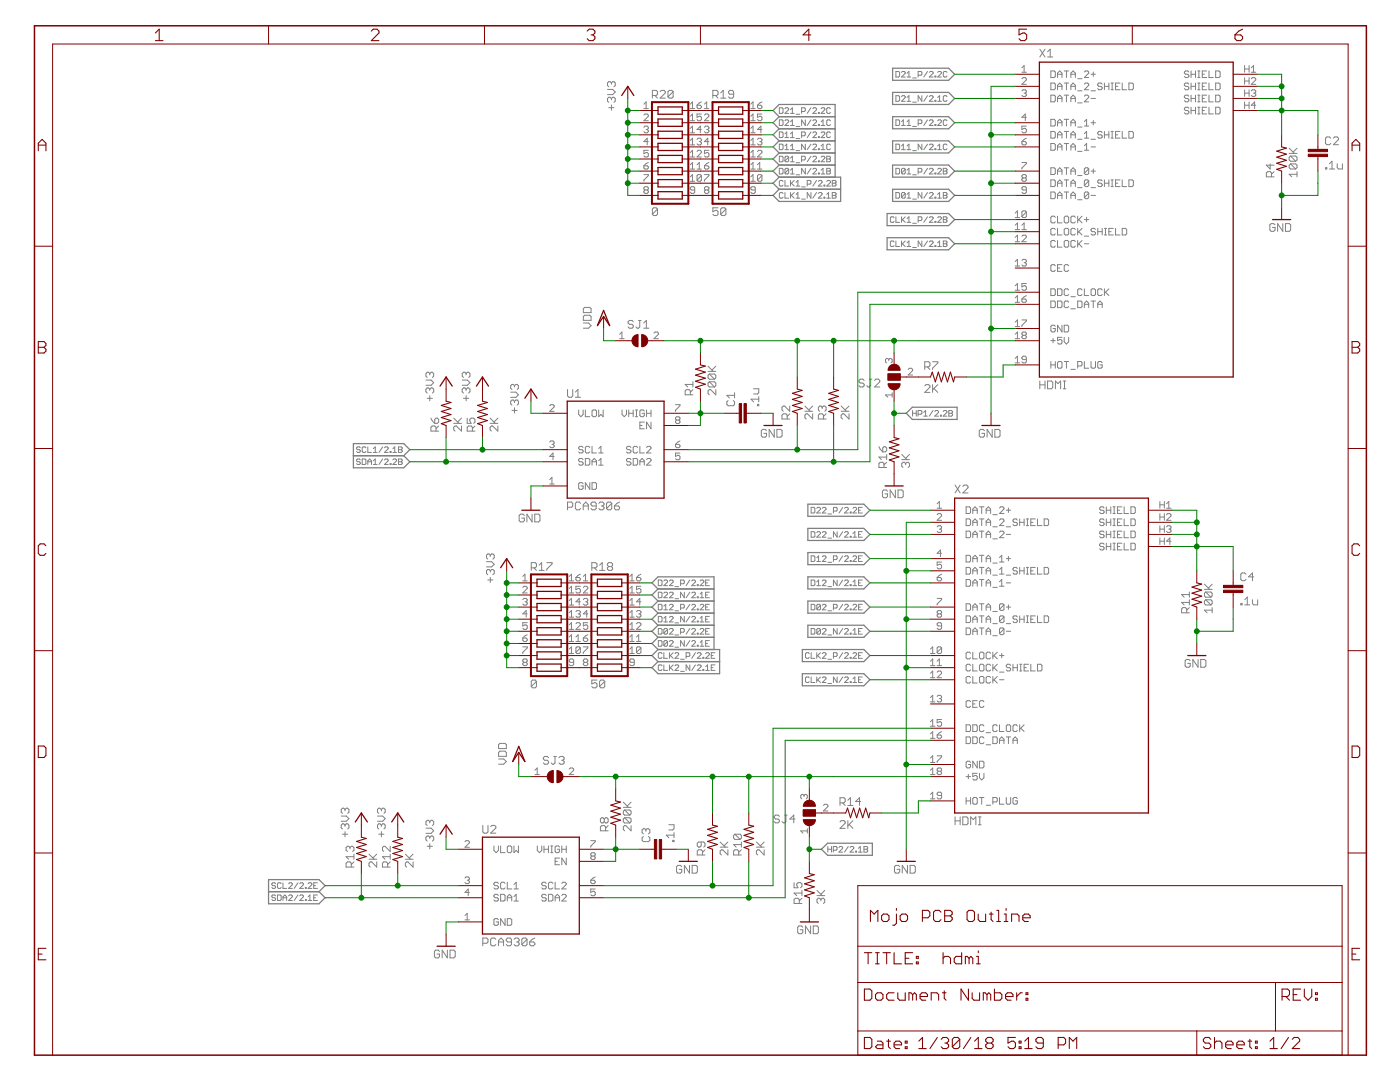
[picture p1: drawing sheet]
<svg xmlns="http://www.w3.org/2000/svg" width="279mm" height="216mm" viewBox="0 0 279 216" stroke-linecap="round" stroke-linejoin="round" font-family="sans-serif">
<g fill="none" stroke="#808080" stroke-width=".2">
<path d="M121.2 17.8h1.1l.5 .6-.5 .5h-1.1M122 16.6v.2M122 19.7v.2M122 19.7l-.2-.3h-.3l-.3 .3v.5l.3 .2M122 16.6l-.2-.3h-.3l-.3 .3v.5l.3 .2M122 19.7l.3-.3h.2l.3 .3v.5l-.3 .2M122 16.6l.3-.3h.2l.3 .3v.5l-.3 .2M130.2 19h.8l.2-.2v-.5l-.2-.3h-.8v1.6M130.7 19l.5 .6M131.7 18.3l.3-.3h.5l.3 .3v.2l-1.1 1.1h1.1M134.3 18.3l-.2-.3h-.5l-.3 .3v1M134.3 18.3v1l-.2 .3h-.5l-.3-.3"/>
<path d="M134.3 18.3l-1 1M142.3 19h.7l.3-.2v-.5l-.3-.3h-.7v1.6M142.8 19l.5 .6M143.8 18.5l.5-.5v1.6M143.8 19.6h1.1M146.4 18.8h-.8l-.2-.3v-.2l.2-.3h.6l.2 .3v1l-.2 .3h-.6l-.2-.3M178.8 19.1h.5l.2 .2v.7l-.2 .2h-.5zM178.8 14.3h.5l.2 .1v.8l-.2 .2h-.5zM179.9 14.4l.2-.1h.4l.2 .1v.2l-.8 .8h.8M179.9 19.3l.2-.2h.4l.2 .2v.2l-.8 .7h.8M181 14.6l.4-.3v1.1M181 19.5l.4-.4v1.1"/>
<path d="M181 15.4h.8M182.1 15.6h.8M183.2 15h.6l.2-.2v-.4l-.2-.1h-.6v1.1M184 19.1v1.1l-.8-1.1v1.1M185.1 14.3l-.7 1.1M185.1 19.1l-.7 1.1M185.5 19.3l.2-.2h.3l.2 .2v.2l-.7 .7h.7M185.5 14.4l.2-.1h.3l.2 .1v.2l-.7 .8h.7M186.6 15.2h.2v.2h-.2zM187.1 19.5l.4-.4v1.1M187.1 14.4l.2-.1h.4l.2 .1v.2l-.8 .8h.8M189 19.3l-.2-.2h-.4l-.1 .2v.7l.1 .2h.4l.2-.2"/>
<path d="M189 14.4l-.2-.1h-.4l-.1 .1v.8l.1 .2h.4l.2-.2M203.9 13.5l.5-.4v1.3M203.9 14.4h.9M203.9 18.1l.3-.2h.4l.2 .2v.3l-.2 .2M203.9 15.7l.3-.2h.4l.2 .2v.2l-.9 .9h.9M204.4 18.6h.2M204.6 18.6l.2 .2v.2l-.2 .2h-.4l-.3-.2M207.5 9.8l1.1 1.6M208.6 9.8l-1.1 1.6M209.1 10.3l.5-.5v1.6M209.1 11.4h1M209.7 14.2h.7l.2 .2v.9l-.2 .2h-.7z"/>
<path d="M209.7 16.6h.7l.2 .2v.9l-.2 .2h-.7zM209.7 19h.7l.2 .2v.9l-.2 .2h-.7zM211.1 15.5v-.9l.4-.4 .4 .4v.9M211.1 17.9v-.9l.4-.4 .4 .4v.9M211.1 14.8h.8M211.1 17.2h.8M211.1 19.6h.8M212.4 14.2h.9M212.4 16.6h.9M212.4 19h.9M212.8 14.2v1.3M212.8 16.6v1.3"/>
<path d="M212.8 19v1.3M213.7 14.8h.9M213.7 15.5v-.9l.5-.4 .4 .4v.9M213.7 17.9v-.9l.5-.4 .4 .4v.9M213.7 17.2h.9M213.7 19.6h.9M215.1 15.7h.8M215.1 18.1h.8M216.4 14.4l.2-.2h.5l.2 .2v.2l-.9 .9h.9M216.4 16.8l.2-.2h.5l.2 .2v.2l-.9 .9h.9M216.4 19.2l.2-.2h.5l.2 .2v.2l-.9 .9h.9M217.7 14.8h.9"/>
<path d="M217.7 18.1h.9M217.7 19.6h.9M218.2 14.4v.9M220 16.8l-.3-.2h-.4l-.2 .2v.2l.2 .2h.4l.3 .3-.3 .4h-.4l-.2-.2M220.4 17.2h.9M220.4 16.6v1.3M221.3 16.6v1.3M221.7 17.9h.5M221.7 16.6h.5M222 16.6v1.3M222.6 17.2h.5M223.5 16.6h-.9v1.3h.9"/>
<path d="M224 16.6v1.3h.9M225.3 16.6h.7l.2 .2v.9l-.2 .2h-.7zM237.3 14.4l-.3-.2h-.4l-.2 .2 .2 .4h.4l.3 .2v.3l-.3 .2h-.4l-.2-.2M237.3 16.8l-.3-.2h-.4l-.2 .2v.2l.2 .2h.4l.3 .3-.3 .4h-.4l-.2-.2M237.3 19.2l-.3-.2h-.4l-.2 .2v.2l.2 .2h.4l.3 .3-.3 .4h-.4l-.2-.2M237.7 14.8h.9M237.7 17.2h.9M237.7 19.6h.9M237.7 14.2v1.3M237.7 16.6v1.3M237.7 19v1.3M238.6 14.2v1.3"/>
<path d="M238.6 16.6v1.3M238.6 19v1.3M239 15.5h.5M239 14.2h.5M239 17.9h.5M239 16.6h.5M239 19h.5M239.3 14.2v1.3M239.3 16.6v1.3M239.3 19v1.3M239.9 14.8h.5M239.9 17.2h.5"/>
<path d="M239.9 19.6h.5M240.8 14.2h-.9v1.3h.9M240.8 16.6h-.9v1.3h.9M240.8 19h-.9v1.3h.9M241.3 14.2v1.3h.8M241.3 16.6v1.3h.8M241.3 19v1.3h.8M242.6 14.2h.7l.2 .2v.9l-.2 .2h-.7zM242.6 16.6h.7l.2 .2v.9l-.2 .2h-.7zM242.6 19h.7l.2 .2v.9l-.2 .2h-.7zM248.4 18.6h.9M248.4 13.1v1.3"/>
<path d="M248.4 15.5v1.3M248.4 17.9v1.3M248.4 13.8h.9M248.4 16.2h.9M249.3 13.1v1.3M249.3 15.5v1.3M249.3 17.9v1.3M249.7 14.4h.9M249.7 18.1l.2-.2h.5l.2 .2v.3l-.2 .2M249.7 15.7l.2-.2h.5l.2 .2v.2l-.9 .9h.9M249.7 13.5l.5-.4v1.3M250.2 18.6h.2"/>
<path d="M250.4 18.6l.2 .2v.2l-.2 .2h-.5l-.2-.2M121.5 21.5h1M122 21v1M128.5 33.1h.7l.2 .2v.2l-.2 .2h-.5l-.2-.2zM128.5 25.4l.2-.2h.5l.2 .2-.2 .4M128.5 34.8h.9v.3l-.9 .8v.3M128.5 23l.2-.2h.5l.2 .2v.2l-.9 .9h.9M128.5 20.8l.4-.5v1.4M128.5 21.7h.9M128.7 37.9l-.2 .2 .2 .5h.5l.2-.2-.2-.5M128.7 37.9l-.2-.2v-.2l.2-.2h.5l.2 .2v.2l-.2 .2M128.7 37.9h.5"/>
<path d="M128.9 25.8h.3M129.2 25.8l.2 .3-.2 .4h-.5l-.2-.2M129.4 32.4l-.9 .7M129.4 30h-.9v.7l.4-.3 .5 .3v.4l-.2 .2h-.5l-.2-.2M129.4 28.3h-.9l.7-.7v1.3M137.8 33.7h.8M137.8 26.5h.8M137.8 28.9h.8M137.8 36.2h.8M137.8 21.7h.8M137.8 24.1h.8M137.8 31.3h.8"/>
<path d="M137.8 35.3l.4-.5v1.4M137.8 20.8l.4-.5v1.4M137.8 23.2l.4-.4v1.3M137.8 25.6l.4-.4v1.3M137.8 28l.4-.4v1.3M137.8 30.4l.4-.4v1.3M137.8 32.9l.4-.5v1.3M138.6 37.9h-.6l-.2-.2v-.2l.2-.2h.4l.2 .2v.9l-.2 .2h-.4l-.2-.2M139.1 33.7h.9M139.1 30.2l.2-.2h.5l.2 .2v.2l-.9 .9h.9M139.1 21h.7l.2 .4-.2 .3h-.5l-.2-.3zM139.1 27.8l.2-.2h.5l.2 .2-.2 .5"/>
<path d="M139.1 32.9l.5-.5v1.3M139.6 28.3h.2M139.8 28.3l.2 .2v.2l-.2 .2h-.5l-.2-.2M140 35.1l-.2-.3h-.5l-.2 .3v.8M140 35.1v.8l-.2 .3h-.5l-.2-.3M140 22.8h-.9v.6l.7-.2 .2 .2v.5l-.2 .2h-.5l-.2-.2M140 25.8h-.9l.7-.6v1.3M140 35.1l-.9 .8M140 20.3l-.9 .7M140.6 33.1h.6l.3 .2v.2l-.3 .2h-.4l-.2-.2zM140.6 25.4l.2-.2h.4l.3 .2-.3 .4M140.6 34.8h.9v.3l-.9 .8v.3"/>
<path d="M140.6 23l.2-.2h.4l.3 .2v.2l-.9 .9h.9M140.6 20.8l.4-.5v1.4M140.6 21.7h.9M140.8 37.9l-.2 .2 .2 .5h.4l.3-.2-.3-.5M140.8 37.9l-.2-.2v-.2l.2-.2h.4l.3 .2v.2l-.3 .2M140.8 37.9h.4M141 25.8h.2M141.2 25.8l.3 .3-.3 .4h-.4l-.2-.2M141.5 30h-.9v.7l.4-.3 .5 .3v.4l-.3 .2h-.4l-.2-.2M141.5 28.3h-.9l.6-.7v1.3M141.5 32.4l-.9 .7M149.8 33.7h.9"/>
<path d="M149.8 20.8l.5-.5v1.4M149.8 26.5h.9M149.8 28.9h.9M149.8 36.2h.9M149.8 21.7h.9M149.8 24.1h.9M149.8 31.3h.9M149.8 35.3l.5-.5v1.4M149.8 23.2l.5-.4v1.3M149.8 25.6l.5-.4v1.3M149.8 28l.5-.4v1.3M149.8 30.4l.5-.4v1.3"/>
<path d="M149.8 32.9l.5-.5v1.3M150.7 37.9h-.6l-.3-.2v-.2l.3-.2h.4l.2 .2v.9l-.2 .2h-.4l-.3-.2M151.2 21h.6l.3 .4-.3 .3h-.4l-.2-.3zM151.2 33.7h.9M151.2 30.2l.2-.2h.4l.3 .2v.2l-.9 .9h.9M151.2 27.8l.2-.2h.4l.3 .2-.3 .5M151.2 32.9l.4-.5v1.3M151.6 28.3h.2M151.8 28.3l.3 .2v.2l-.3 .2h-.4l-.2-.2M152.1 22.8h-.9v.6l.4-.2h.2l.3 .2v.5l-.3 .2h-.4l-.2-.2M152.1 35.1l-.3-.3h-.4l-.2 .3v.8M152.1 35.1v.8l-.3 .3h-.4l-.2-.3"/>
<path d="M152.1 25.8h-.9l.6-.6v1.3M152.1 35.1l-.9 .8M152.1 20.3l-.9 .7M155.5 21.5h.6l.2 .2v.7l-.2 .2h-.6zM155.5 26.3h.6l.2 .2v.8l-.2 .2h-.6zM155.5 23.9h.6l.2 .2v.7l-.2 .2h-.6zM155.5 28.8h.6l.2 .1v.8l-.2 .2h-.6zM155.5 31.2h.6l.2 .2v.7l-.2 .2h-.6zM155.5 33.6h.6l.2 .2v.7l-.2 .2h-.6zM156.3 36.2l-.2-.2h-.4l-.2 .2v.7l.2 .2h.4l.2-.2M156.3 38.6l-.2-.2h-.4l-.2 .2v.7l.2 .2h.4l.2-.2M156.7 21.7l.1-.2h.4l.2 .2v.2l-.7 .7h.7"/>
<path d="M156.7 36v1.1h.7M156.7 38.4v1.1h.7M156.7 24.1l.1-.2h.4l.2 .2v.2l-.7 .7h.7M156.7 27.5h.7M156.7 26.7l.3-.4v1.2M156.7 29.1l.3-.3v1.1M156.7 29.9h.7M157.4 33.8l-.2-.2h-.4l-.1 .2v.7M157.4 31.4l-.2-.2h-.4l-.1 .2v.7M157.4 33.8v.7l-.2 .2h-.4l-.1-.2M157.4 31.4v.7l-.2 .2h-.4l-.1-.2M157.4 31.4l-.7 .7"/>
<path d="M157.4 33.8l-.7 .7M157.8 36v1.1M157.8 38.4v1.1M157.8 34.7h.7M157.8 32.3h.7M157.8 31.5l.3-.3v1.1M157.8 21.9l.3-.4v1.1M157.8 24.3l.3-.4v1.1M157.8 26.7l.3-.4v1.2M157.8 29.1l.3-.3v1.1M157.8 34l.3-.4v1.1M157.8 25h.7"/>
<path d="M157.8 27.5h.7M157.8 22.6h.7M157.8 29.9h.7M157.9 36.6l.6 .5M157.9 39l.6 .5M158.5 36l-.7 .7M158.5 38.4l-.7 .8M158.9 37.1h.7M158.9 36.4l.3-.4v1.1M158.9 38.8l.3-.4v1.1M158.9 34.9h.7M158.9 32.5h.7"/>
<path d="M158.9 25.2h.7M158.9 27.6h.7M158.9 22.8h.7M158.9 30.1h.7M158.9 39.5h.7M160 22.2h.5l.2-.1v-.4l-.2-.2h-.5v1.1M160 37.3h.7M160 31.9h.5l.2-.2v-.3l-.2-.2h-.5v1.1M160 27.1h.5l.2-.2v-.4l-.2-.2h-.5v1.2M160 39.7h.7M160.7 23.9v1.1l-.7-1.1v1.1M160.7 28.8v1.1l-.7-1.1v1.1"/>
<path d="M160.7 33.6v1.1l-.7-1.1v1.1M161.1 36.7h.5l.2-.1v-.4l-.2-.2h-.5v1.1M161.8 38.4v1.1l-.7-1.1v1.1M161.8 31.2l-.7 1.1M161.8 26.3l-.7 1.2M161.8 21.5l-.7 1.1M161.8 23.9l-.7 1.1M161.8 28.8l-.7 1.1M161.8 33.6l-.7 1.1M162.2 21.7l.2-.2h.4l.2 .2v.2l-.8 .7h.8M162.2 26.5l.2-.2h.4l.2 .2v.2l-.8 .8h.8M162.2 31.4l.2-.2h.4l.2 .2v.1l-.8 .8h.8"/>
<path d="M162.2 33.8l.2-.2h.4l.2 .2v.2l-.8 .7h.8M162.2 24.1l.2-.2h.4l.2 .2v.2l-.8 .7h.8M162.2 28.9l.2-.1h.4l.2 .1v.2l-.8 .8h.8M163 36l-.8 1.1M163 38.4l-.8 1.1M163.3 22.4h.2v.2h-.2zM163.3 24.8h.2v.2h-.2zM163.3 27.3h.2v.2h-.2zM163.3 29.7h.2v.2h-.2zM163.3 32.1h.2v.2h-.2zM163.3 34.5h.2v.2h-.2zM163.3 36.2l.2-.2h.4l.2 .2v.2l-.8 .7h.8"/>
<path d="M163.3 38.6l.2-.2h.4l.2 .2v.2l-.8 .7h.8M163.9 21.7l.2-.2h.3l.2 .2v.2l-.7 .7h.7M163.9 26.5l.2-.2h.3l.2 .2v.2l-.7 .8h.7M163.9 31.4l.2-.2h.3l.2 .2v.1l-.7 .8h.7M163.9 34.7h.7M163.9 25h.7M163.9 24.3l.4-.4v1.1M163.9 29.1l.4-.3v1.1M163.9 34l.4-.4v1.1M163.9 29.9h.7M164.4 36.9h.2v.2h-.2zM164.4 39.3h.2v.2h-.2z"/>
<path d="M165 34.1h.5M165 36.2l.2-.2h.3l.2 .2v.2l-.7 .7h.7M165 31.2h.5l.2 .2-.2 .3 .2 .4-.2 .2h-.5zM165 33.6h.5l.2 .2-.2 .3 .2 .4-.2 .2h-.5zM165 31.7h.5M165 39.5h.7M165 38.8l.4-.4v1.1M165.7 21.7l-.2-.2h-.3l-.2 .2v.7l.2 .2h.3l.2-.2M165.7 26.5l-.2-.2h-.3l-.2 .2v.8l.2 .2h.3l.2-.2M165.7 24.1l-.2-.2h-.3l-.2 .2v.7l.2 .2h.3l.2-.2M165.7 28.9l-.2-.1h-.3l-.2 .1v.8l.2 .2h.3l.2-.2M166.1 36.6h.6"/>
<path d="M166.1 39h.6M166.1 36h.6l.2 .2-.2 .4 .2 .3-.2 .2h-.6zM166.1 38.4h.6l.2 .2-.2 .4 .2 .3-.2 .2h-.6zM178.8 33.6h.5l.2 .2v.7l-.2 .2h-.5zM178.8 23.9h.5l.2 .2v.7l-.2 .2h-.5zM178.8 28.8h.5l.2 .1v.8l-.2 .2h-.5zM178.8 38.4h.5l.2 .2v.7l-.2 .2h-.5zM179.9 24.3l.4-.4v1.1M179.9 29.1l.4-.3v1.1M179.9 25h.8M179.9 29.9h.8M180.7 38.6l-.8 .7"/>
<path d="M180.7 33.8l-.2-.2h-.4l-.2 .2v.7M180.7 38.6l-.2-.2h-.4l-.2 .2v.7M180.7 33.8v.7l-.2 .2h-.4l-.2-.2M180.7 38.6v.7l-.2 .2h-.4l-.2-.2M180.7 33.8l-.8 .7M181 38.8l.4-.4v1.1M181 24.3l.4-.4v1.1M181 29.1l.4-.3v1.1M181 34l.4-.4v1.1M181 34.7h.8M181 25h.8M181 20.2h.8"/>
<path d="M181 29.9h.8M181 39.5h.8M182.1 34.9h.8M182.1 25.2h.8M182.1 20.4h.8M182.1 30.1h.8M182.1 39.7h.8M183.2 24.7h.6l.2-.2v-.4l-.2-.2h-.6v1.1M183.2 34.3h.6l.2-.2v-.3l-.2-.2h-.6v1.1M184 28.8v1.1l-.8-1.1v1.1M184 38.4v1.1l-.8-1.1v1.1M185.1 33.6l-.7 1.1"/>
<path d="M185.1 23.9l-.7 1.1M185.1 28.8l-.7 1.1M185.1 38.4l-.7 1.1M185.5 33.8l.2-.2h.3l.2 .2v.2l-.7 .7h.7M185.5 24.1l.2-.2h.3l.2 .2v.2l-.7 .7h.7M185.5 28.9l.2-.1h.3l.2 .1v.2l-.7 .8h.7M185.5 38.6l.2-.2h.3l.2 .2v.2l-.7 .7h.7M186.6 20h.2v.2h-.2zM186.6 24.8h.2v.2h-.2zM186.6 29.7h.2v.2h-.2zM186.6 34.5h.2v.2h-.2zM186.6 39.3h.2v.2h-.2z"/>
<path d="M187.1 38.8l.4-.4v1.1M187.1 29.1l.4-.3v1.1M187.1 24.1l.2-.2h.4l.2 .2v.2l-.8 .7h.8M187.1 33.8l.2-.2h.4l.2 .2v.2l-.8 .7h.8M187.1 20.2h.8M187.1 29.9h.8M187.1 39.5h.8M188.3 33.6h.5l.2 .2-.2 .3 .2 .4-.2 .2h-.5zM188.3 34.1h.5M188.3 39h.5M188.3 38.4h.5l.2 .2-.2 .4 .2 .3-.2 .2h-.5zM189 24.1l-.2-.2h-.4l-.1 .2v.7l.1 .2h.4l.2-.2"/>
<path d="M189 28.9l-.2-.1h-.4l-.1 .1v.8l.1 .2h.4l.2-.2M203.9 28.3h.7l.2 .2v.2l-.2 .2h-.4l-.3-.2zM203.9 32.4h.9v.2l-.9 .9v.2M204.2 35.5l-.3-.2v-.2l.3-.3h.4l.2 .3v.2l-.2 .2M204.2 35.5l-.3 .2 .3 .5h.4l.2-.3-.2-.4M204.2 35.5h.4M204.8 25.2h-.9v.6l.5-.2h.2l.2 .2v.5l-.2 .2h-.4l-.3-.2M204.8 37.9h-.6l-.3-.2v-.2l.3-.2h.4l.2 .2v.9l-.2 .2h-.4l-.3-.2M204.8 23.4h-.9l.7-.6v1.3M204.8 27.6l-.9 .7M209.7 33.5h.7l.2 .2v.9l-.2 .2h-.7zM209.7 23.8h.7l.2 .2v.9l-.2 .2h-.7z"/>
<path d="M209.7 26.2h.7l.2 .3v.8l-.2 .3h-.7zM209.7 28.6h.7l.2 .3v.9l-.2 .2h-.7zM209.7 35.9h.7l.2 .2v.9l-.2 .2h-.7zM209.7 38.3h.7l.2 .2v.9l-.2 .2h-.7zM211.1 20.3v-.9l.4-.4 .4 .4v.9M211.1 25.1v-.8l.4-.5 .4 .5v.8M211.1 27.6v-.9l.4-.5 .4 .5v.9M211.1 30v-.9l.4-.5 .4 .5v.9M211.1 34.8v-.9l.4-.4 .4 .4v.9M211.1 37.2v-.9l.4-.4 .4 .4v.9M211.1 39.6v-.8l.4-.5 .4 .5v.8M211.1 24.5h.8"/>
<path d="M211.1 26.9h.8M211.1 29.3h.8M211.1 34.1h.8M211.1 36.6h.8M211.1 39h.8M212.4 33.5h.9M212.4 23.8h.9M212.4 26.2h.9M212.4 28.6h.9M212.4 35.9h.9M212.4 38.3h.9M212.8 23.8v1.3"/>
<path d="M212.8 26.2v1.4M212.8 28.6v1.4M212.8 33.5v1.3M212.8 35.9v1.3M212.8 38.3v1.3M213.7 20.3v-.9l.5-.4 .4 .4v.9M213.7 25.1v-.8l.5-.5 .4 .5v.8M213.7 27.6v-.9l.5-.5 .4 .5v.9M213.7 30v-.9l.5-.5 .4 .5v.9M213.7 34.8v-.9l.5-.4 .4 .4v.9M213.7 37.2v-.9l.5-.4 .4 .4v.9M213.7 39.6v-.8l.5-.5 .4 .5v.8"/>
<path d="M213.7 24.5h.9M213.7 26.9h.9M213.7 29.3h.9M213.7 34.1h.9M213.7 36.6h.9M213.7 39h.9M215.1 20.5h.8M215.1 25.4h.8M215.1 27.8h.8M215.1 30.2h.8M215.1 35h.8M215.1 37.4h.8"/>
<path d="M215.1 39.9h.8M216.4 25.1h.9M216.4 24.3l.5-.5v1.3M216.4 26.7l.5-.5v1.4M216.4 29.1l.5-.5v1.4M216.4 27.6h.9M216.4 30h.9M217.3 33.7l-.2-.2h-.5l-.2 .2v.9M217.3 33.7v.9l-.2 .2h-.5l-.2-.2M217.3 36.1v.9l-.2 .2h-.5l-.2-.2M217.3 38.5v.9l-.2 .2h-.5l-.2-.2M217.3 36.1l-.2-.2h-.5l-.2 .2v.9"/>
<path d="M217.3 38.5l-.2-.2h-.5l-.2 .2v.9M217.3 33.7l-.9 .9M217.3 36.1l-.9 .9M217.3 38.5l-.9 .9M217.7 24.5h.9M217.7 27.8h.9M217.7 29.3h.9M217.7 34.1h.9M217.7 37.4h.9M217.7 39h.9M218.2 24v.9M218.2 33.7v.9"/>
<path d="M220 26.5l-.3-.3h-.4l-.2 .5 .2 .2h.4l.3 .2v.2l-.3 .3h-.4l-.2-.3M220 36.1l-.3-.2h-.4l-.2 .2v.2l.2 .3h.4l.3 .4-.3 .2h-.4l-.2-.2M220.4 26.2v1.4M220.4 35.9v1.3M220.4 26.9h.9M220.4 36.6h.9M221.3 26.2v1.4M221.3 35.9v1.3M221.7 27.6h.5M221.7 26.2h.5M221.7 37.2h.5M221.7 35.9h.5"/>
<path d="M222 26.2v1.4M222 35.9v1.3M222.6 26.9h.5M222.6 36.6h.5M223.5 26.2h-.9v1.4h.9M223.5 35.9h-.9v1.3h.9M224 26.2v1.4h.9M224 35.9v1.3h.9M225.3 26.2h.7l.2 .3v.8l-.2 .3h-.7zM225.3 35.9h.7l.2 .2v.9l-.2 .2h-.7zM237.3 21.6l-.3-.2h-.4l-.2 .2v.2l.2 .3h.4l.3 .2-.3 .4h-.4l-.2-.2M237.7 21.4v1.3"/>
<path d="M237.7 22.1h.9M238.6 21.4v1.3M239 20.3h.5M239 21.4h.5M239 22.7h.5M239.3 21.4v1.3M239.9 22.1h.5M240.8 21.4h-.9v1.3h.9M241.3 21.4v1.3h.8M242.6 21.4h.7l.2 .2v.9l-.2 .2h-.7zM248.4 20.3v1.4M248.4 21h.9"/>
<path d="M249.3 20.3v1.4M250.6 21h-.9l.7-.7v1.4M253.5 32.7v1l-.8-.7h1.6M253.7 35.3v-.8l-.2-.3h-.5l-.3 .3v.8h1.6M254.3 34.2l-.6 .6M257.3 30.6h1.5M257.3 29.6l1 1M257.6 31.1h1l.2 .3v.5l-.2 .3M257.6 32.7h1l.2 .3v.5l-.2 .2M257.6 32.7l-.3 .3v.5l.3 .2h1M257.6 31.1l-.3 .3v.5l.3 .3h1M257.6 32.7l1 1"/>
<path d="M257.6 31.1l1 1.1M258.8 34.8h-1.5l.5 .5M258.8 34.2v1.1M258.8 29.6l-.7 .8M264.5 33.5h.3v.2h-.3zM265.3 33.7h1.1M265.3 32.7l.5-.5v1.5M265.6 27.6l-.3-.3h-.5l-.3 .3v1l.3 .3h.5l.3-.3M266.1 27.6l.3-.3h.5l.2 .3v.3l-1 1h1M266.9 32.7v.8l.2 .2h.8v-1M131.2 41.7l-.2-.2h-.5l-.3 .2v1.1M131.2 41.7v1.1l-.2 .2h-.5l-.3-.2"/>
<path d="M131.2 41.7l-1 1.1M143.3 41.5h-1v.7l.7-.2 .3 .2v.6l-.3 .2h-.5l-.2-.2M144.9 41.7l-.3-.2h-.5l-.3 .2v1.1M144.9 41.7v1.1l-.3 .2h-.5l-.3-.2M144.9 41.7l-1.1 1.1M178.4 43.4l-.2-.1h-.3l-.2 .1v.8l.2 .2h.3l.2-.2M178.4 48.3l-.2-.2h-.3l-.2 .2v.7l.2 .2h.3l.2-.2M178.8 43.3v1.1h.7M178.8 48.1v1.1h.7M179.9 43.3v1.1M179.9 48.1v1.1M180.1 43.8l.6 .6"/>
<path d="M180.1 48.6l.6 .6M180.7 43.3l-.8 .7M180.7 48.1l-.8 .7M181 44.4h.8M181 43.6l.4-.3v1.1M181 48.5l.4-.4v1.1M181 49.2h.8M182.1 44.6h.8M182.1 49.4h.8M183.2 44h.6l.2-.2v-.4l-.2-.1h-.6v1.1M184 48.1v1.1l-.8-1.1v1.1M185.1 43.3l-.7 1.1"/>
<path d="M185.1 48.1l-.7 1.1M185.5 48.3l.2-.2h.3l.2 .2v.2l-.7 .7h.7M185.5 43.4l.2-.1h.3l.2 .1v.2l-.7 .8h.7M186.6 44.2h.2v.2h-.2zM186.6 49h.2v.2h-.2zM187.1 48.5l.4-.4v1.1M187.1 43.4l.2-.1h.4l.2 .1v.2l-.8 .8h.8M187.1 49.2h.8M188.3 43.3h.5l.2 .1-.2 .4 .2 .4-.2 .2h-.5zM188.3 48.1h.5l.2 .2-.2 .3 .2 .4-.2 .2h-.5zM188.3 43.8h.5M188.3 48.6h.5"/>
<path d="M202.6 42.5l.5-.4v1.3M202.6 44.9l.5-.4v1.3M202.6 47.3l.5-.4v1.3M202.6 52.2l.5-.4v1.3M202.6 57l.5-.4v1.3M202.6 59.4l.5-.4v1.3M202.6 43.4h.9M202.6 45.8h.9M202.6 48.2h.9M202.6 53.1h.9M202.6 57.9h.9M203.9 44.9l.5-.4v1.3"/>
<path d="M203.9 47.1l.3-.2h.4l.2 .2v.2l-.9 .9h.9M203.9 52l.3-.2h.4l.2 .2v.2l-.2 .2M203.9 59.7h.7l.2 .2v.2l-.2 .2h-.4l-.3-.2zM203.9 45.8h.9M204.4 52.4h.2M204.6 52.4l.2 .2-.2 .5h-.4l-.3-.2M204.8 42.3v.9l-.2 .2h-.4l-.3-.2M204.8 56.6h-.9v.7l.5-.3h.2l.2 .3v.4l-.2 .2h-.4l-.3-.2M204.8 42.3l-.2-.2h-.4l-.3 .2v.9M204.8 42.3l-.9 .9M204.8 59l-.9 .7M209.7 57.6h.7l.2 .3v.9l-.2 .2h-.7z"/>
<path d="M210.6 43.4l-.2-.3h-.4l-.3 .3v.9l.3 .2h.4l.2-.2M210.6 45.8l-.2-.2h-.4l-.3 .2v.9l.3 .2h.4l.2-.2M210.6 48.2l-.2-.2h-.4l-.3 .2v.9l.3 .2h.4l.2-.2M210.6 53l-.2-.2h-.4l-.3 .2v.9l.3 .2h.4l.2-.2M211.1 43.1v1.4h.8M211.1 45.6v1.3h.8M211.1 48v1.3h.8M211.1 57.6h.6l.2 .3v.9l-.2 .2h-.6zM211.1 53.5h.4M211.9 52.8h-.8v1.3h.8M212.4 45.8l.2-.2h.5l.2 .2v.9l-.2 .2h-.5l-.2-.2zM212.4 48.2l.2-.2h.5l.2 .2v.9l-.2 .2h-.5l-.2-.2z"/>
<path d="M212.6 43.1h.5l.2 .3v.9l-.2 .2h-.5l-.2-.2v-.9zM213.3 53l-.2-.2h-.5l-.2 .2v.9l.2 .2h.5l.2-.2M213.3 57.9l-.2-.3h-.5l-.2 .3v.9l.2 .2h.5l.2-.2M213.7 59.2h.9M214.6 43.4l-.2-.3h-.4l-.3 .3v.9l.3 .2h.4l.2-.2M214.6 45.8l-.2-.2h-.4l-.3 .2v.9l.3 .2h.4l.2-.2M214.6 48.2l-.2-.2h-.4l-.3 .2v.9l.3 .2h.4l.2-.2M215.1 43.1v1.4M215.1 45.6v1.3M215.1 48v1.3M215.3 43.8l.6 .7M215.3 46.2l.6 .7"/>
<path d="M215.3 48.6l.6 .7M215.9 45.6l-.8 .8M215.9 57.9l-.2-.3h-.4l-.2 .3v.9l.2 .2h.4l.2-.2M215.9 43.1l-.8 .9M215.9 48l-.8 .9M216.4 57.6v1.4h.9M216.4 43.8h.9M216.4 47.1h.9M216.4 48.6h.9M216.9 43.4v.9M218 57.6h.4l.2 .3v.9l-.2 .2h-.4l-.3-.2v-.9zM218.6 45.8l-.2-.2h-.4l-.3 .2v.2l.3 .2h.4l.2 .2v.3l-.2 .2h-.4l-.3-.2"/>
<path d="M219.1 45.6v1.3M219.1 46.2h.9M220 57.9l-.3-.3h-.4l-.2 .3v.9l.2 .2h.4l.3-.2M220 45.6v1.3M220.4 57.6v1.4M220.4 45.6h.5M220.4 46.9h.5M220.6 45.6v1.3M220.6 58.3l.7 .7M221.3 46.2h.4M221.3 57.6l-.9 .9M222.2 45.6h-.9v1.3h.9"/>
<path d="M222.6 45.6v1.3h.9M224 45.6h.6l.3 .2v.9l-.3 .2h-.6zM254.5 44.9l-.3-.3h-.5l-.3 .3v1l.3 .3h.5l.3-.3v-.5h-.6M256 44.6v1.6l-1-1.6v1.6M256.5 44.6h.8l.3 .3v1l-.3 .3h-.8zM85 75.8h1l.6 .5-.6 .6h-1M85.3 79.5h1M85.8 77.7l-.3-.3h-.2l-.3 .3v.5l.3 .2M85.8 77.7l.2-.3h.3l.3 .3v.5l-.3 .2M85.8 74.5l-.3-.2h-.2l-.3 .2v.6l.3 .2M85.8 74.5l.2-.2h.3l.3 .2v.6l-.3 .2M85.8 74.5v.3"/>
<path d="M85.8 77.7v.2M85.8 79v1M92.2 75.8h1.1l.5 .5-.5 .6h-1.1M92.5 79.5h1M93 77.7l-.2-.3h-.3l-.3 .3v.5l.3 .2M93 74.5l-.2-.2h-.3l-.3 .2v.6l.3 .2M93 74.5v.3M93 77.7v.2M93 79v1M93 77.7l.3-.3h.2l.3 .3v.5l-.3 .2M93 74.5l.3-.2h.2l.3 .2v.6l-.3 .2M101.9 78.3h1.1l.5 .5-.5 .5h-1.1"/>
<path d="M102.7 77v.2M102.7 77l-.3-.3h-.2l-.3 .3v.5l.3 .2M102.7 77l.3-.3h.2l.3 .3v.5l-.3 .2M113.3 77.7v1.3l.2 .3h.5l.3-.3v-1.3M114.8 79.3h1.1M114.8 78.2l.5-.5v1.6M116.4 64.5h1.1l.5 .5-.5 .5h-1.1M116.7 61.3h1l.3 .3v.8h-1.6v-.8zM116.7 62.9h1l.3 .3v.7h-1.6v-.7zM123.7 67.6h.9M123.7 66.7l.4-.4v1.3M126.4 64.2l-.3-.3h-.5l-.3 .3v.3l.3 .2h.5l.3 .3v.2l-.3 .3h-.5l-.3-.3"/>
<path d="M127.4 63.9h.6M127.7 63.9v1.3l-.3 .3h-.2l-.3-.3M128.5 65.5h1M128.5 64.5l.5-.6v1.6M130.5 66.5l.2-.2h.5l.2 .2v.2l-.9 .9h.9M137.8 78.8v-.8l-.3-.3h-.5l-.3 .3v.8h1.6M138.3 76.7h-1.6l.5 .5M138.3 77.7l-.5 .6M138.3 76.2v1M141.3 74.1h1.6M141.3 73.1l1 1M141.6 74.6h1l.3 .3v.5l-.3 .3"/>
<path d="M141.6 76.2h1l.3 .3v.5l-.3 .2M141.6 74.6l-.3 .3v.5l.3 .3h1M141.6 76.2l-.3 .3v.5l.3 .2h1M141.6 76.2l1 1M141.6 74.6l1 1.1M142.9 77.7v1.1l-1.1-1.1h-.2l-.3 .3v.5l.3 .3M142.9 73.1l-.8 .8M145.3 79.9l-.2 .3v.5l.2 .3h1l.3-.3v-.5l-.3-.3M146.6 78.4v1M146.6 78.9h-1.5l.5 .5M150.4 77.6h1v.8l-.2 .2h-.8M151.4 79.1v1.1"/>
<path d="M151.4 79.7h-1.5l.5 .5M172.5 75.9l-.3-.3h-.5l-.3 .3v.3l.3 .2h.5l.3 .3v.2l-.3 .3h-.5l-.3-.3M173.5 75.6h.5M173.8 75.6v1.3l-.3 .3h-.3l-.2-.3M174.5 75.9l.3-.3h.5l.3 .3v.3l-1.1 1h1.1M177.4 71.8l.2-.3 .5 .3v.4l-.3 .2M177.4 71.8l-.2-.3h-.3l-.2 .3v.4l.2 .2M177.4 71.8v.2M178.1 78.8h-1.4l.5 .4M178.1 78.4v.8M181.3 73.7l.2-.2h.4l.2 .2v.2l-.8 .9h.8M184.6 77l.2-.2h.5l.3 .2v.3l-1 1h1"/>
<path d="M184.6 73.2h.7l.3-.2v-.6l-.3-.2h-.7v1.5M185.1 73.2l.5 .5M186.1 72.2h1.1v.2l-1.1 1.1v.2M186.1 76.8v1.5M186.4 77.5l.8 .8M187.2 76.8l-1.1 1M202.6 71.5l.5-.4v1.3M202.6 64.3l.5-.5v1.4M202.6 66.7l.5-.4v1.3M202.6 60.3h.9M202.6 65.2h.9M202.6 67.6h.9"/>
<path d="M202.6 72.4h.9M203.9 63.8h.9v.3l-.9 .8v.3M204.2 66.9l-.3-.2v-.2l.3-.2h.4l.2 .2v.2l-.2 .2M204.2 66.9l-.3 .2 .3 .5h.4l.2-.2-.2-.5M204.2 66.9h.4M204.8 71.8h-.6l-.3-.3 .3-.4h.4l.2 .2v.9l-.2 .2h-.4l-.3-.2M207.5 76v1.6M207.5 76.8h1.1M208.6 76v1.6M209.1 76h.7l.3 .3v1l-.3 .3h-.7zM209.7 60.1h.7l.2 .2v.9l-.2 .2h-.7zM209.7 72.1v1.4"/>
<path d="M209.7 68h.9M209.7 72.8h.9M210.2 67.5v.9M210.6 65.1l-.2-.2h-.4l-.3 .2v.9l.3 .2h.4l.2-.2v-.4h-.4M210.6 72.1v1.4M210.6 77.6v-1.6l.5 .5 .6-.5v1.6M211.1 72.4l.2-.3h.4l.2 .3v.9l-.2 .2h-.4l-.2-.2zM211.1 60.1h.6l.2 .2v.9l-.2 .2h-.6zM211.9 64.9v1.3l-.8-1.3v1.3M211.9 67.3h-.8v.7l.4-.2h.2l.2 .2v.4l-.2 .2h-.4l-.2-.2M212.2 77.6h.5M212.2 76h.5"/>
<path d="M212.4 64.9h.7l.2 .2v.9l-.2 .2h-.7zM212.4 67.3v.9l.4 .4 .5-.4v-.9M212.4 72.1h.9M212.4 76v1.6M212.8 72.1v1.4M213.3 60.3l-.2-.2h-.5l-.2 .2v.9l.2 .2h.5l.2-.2M213.7 61.6h.9M213.7 73.7h.9M215.1 60.1h.6l.2 .2v.9l-.2 .2h-.6zM215.1 73h.6l.2-.2v-.4l-.2-.3h-.6v1.4M216.4 61.4v-.9l.5-.4 .4 .4v.9M216.4 72.1v1.4h.9"/>
<path d="M216.4 60.7h.9M217.7 72.1v1.2l.3 .2h.4l.2-.2v-1.2M217.7 60.1h.9M218.2 60.1v1.3M219.1 61.4v-.9l.4-.4 .5 .4v.9M219.1 60.7h.9M220 72.4l-.3-.3h-.4l-.2 .3v.9l.2 .2h.4l.3-.2v-.5h-.5M71.9 89.3l-.2-.1h-.3l-.2 .1 .2 .4h.3l.2 .2-.2 .4h-.3l-.2-.2M71.9 91.8l-.2-.2h-.3l-.2 .2 .2 .3h.3l.2 .2-.2 .4h-.3l-.2-.2M72.3 91.6h.5l.2 .2v.7l-.2 .2h-.5zM73 89.3l-.2-.1h-.3l-.2 .1v.8l.2 .2h.3l.2-.2M73.4 92.1h.7"/>
<path d="M73.4 89.2v1.1h.7M73.4 92.7v-.8l.4-.3 .3 .3v.8M74.5 90.3h.7M74.5 89.5l.4-.3v1.1M74.5 91.9l.4-.3v1.1M74.5 92.7h.7M76.4 89.2l-.8 1.1M76.4 91.6l-.8 1.1M76.7 89.3l.2-.1h.4l.2 .1v.2l-.8 .8h.8M76.7 91.8l.2-.2h.4l.2 .2v.1l-.8 .8h.8M77.9 90.1h.1v.2h-.1zM77.9 92.5h.1v.2h-.1z"/>
<path d="M78.4 90.3h.7M78.4 89.5l.4-.3v1.1M78.4 91.8l.2-.2h.4l.1 .2v.1l-.7 .8h.7M79.5 89.7h.6M79.5 92.1h.6M79.5 89.2h.6l.2 .1-.2 .4 .2 .4-.2 .2h-.6zM79.5 91.6h.6l.2 .2-.2 .3 .2 .4-.2 .2h-.6zM86 83.4l.8 1.1M86.8 83.7l.2-.3h.3l.2 .3v.5l-.2 .3h-.5zM87 86v-.7l-.2-.3h-.5l-.3 .3v.7h1.5M87.5 85l-.5 .5M90.6 84.5h1.5"/>
<path d="M90.6 83.4l1 1.1M92.1 85v1l-1-1h-.3l-.2 .3v.5l.2 .2M92.1 83.4l-.8 .8M93.2 83.4v1.1h.8l-.3-.6v-.2l.3-.3h.5l.3 .3v.5l-.3 .3M94.3 86v-.7l-.3-.3h-.5l-.3 .3v.7h1.6M94.8 85l-.5 .5M97.8 84.5h1.6M97.8 83.4l1 1.1M99.4 85v1l-1.1-1h-.2l-.3 .3v.5l.3 .2M99.4 83.4l-.8 .8M102.2 81.9h1M102.7 80.1v.2"/>
<path d="M102.7 81.4v1M102.7 80.1l-.3-.3h-.2l-.3 .3v.5l.3 .2M102.7 80.1l.3-.3h.2l.3 .3v.5l-.3 .2M109.7 81l.2-.2h.5l.2 .2v.2l-.9 .9h.9M109.7 95.7l.5-.5v1.4M109.7 96.6h.9M109.7 88.2l.2-.2h.5l.2 .2-.2 .5M110.2 88.7h.2M110.4 88.7l.2 .2v.2l-.2 .2h-.5l-.2-.2M110.6 91.1h-.9l.7-.7v1.3M115.5 81.8v.9l.4 .4 .5-.4v-.9M116.4 96.5l-.3-.2h-.4l-.2 .2v.9l.2 .2h.4l.3-.2v-.4h-.5"/>
<path d="M116.4 89.3l-.3-.2h-.4l-.2 .4 .2 .2h.4l.3 .2v.3l-.3 .2h-.4l-.2-.2M116.4 91.7l-.3-.2h-.4l-.2 .2v.2l.2 .2h.4l.3 .5-.3 .2h-.4l-.2-.2M116.8 81.8v1.3h.9M116.8 91.5h.7l.2 .2v.9l-.2 .2h-.7zM117.7 89.3l-.2-.2h-.5l-.2 .2v.9l.2 .2h.5l.2-.2M117.7 96.3v1.3l-.9-1.3v1.3M118.2 96.3h.6l.2 .2v.9l-.2 .2h-.6zM118.2 82l.2-.2h.4l.2 .2v.9l-.2 .2h-.4l-.2-.2zM118.2 89.1v1.3h.8M118.2 92.8v-.9l.4-.4 .4 .4v.9M118.2 92.1h.8M119.5 81.8v1.3l.4-.4 .5 .4v-1.3"/>
<path d="M119.5 90.4h.9M119.5 92.8h.9M119.5 89.5l.4-.4v1.3M119.5 91.9l.4-.4v1.3M124.1 81.8v.9l.5 .4 .4-.4v-.9M125.5 81.8v1.3M125.5 82.5h.9M125.9 89.3l-.2-.2h-.5l-.2 .4 .2 .2h.5l.2 .2v.3l-.2 .2h-.5l-.2-.2M125.9 91.7l-.2-.2h-.5l-.2 .2v.2l.2 .2h.5l.2 .5-.2 .2h-.5l-.2-.2M126.4 91.5h.6l.3 .2v.9l-.3 .2h-.6zM126.4 81.8v1.3M126.8 83.1h.5"/>
<path d="M126.8 81.8h.5M127 81.8v1.3M127.3 89.3l-.3-.2h-.4l-.2 .2v.9l.2 .2h.4l.3-.2M127.7 89.1v1.3h.9M127.7 92.8v-.9l.4-.4 .5 .4v.9M127.7 84.9h.4M127.7 92.1h.9M128.6 82l-.2-.2h-.5l-.2 .2v.9l.2 .2h.5l.2-.2v-.4h-.5M128.6 84.2h-.9v1.4h.9M129 82.5h.9M129 81.8v1.3M129 89.3l.3-.2h.4l.2 .2v.2l-.9 .9h.9"/>
<path d="M129 91.7l.3-.2h.4l.2 .2v.2l-.9 .9h.9M129.9 84.2v1.4l-.9-1.4v1.4M129.9 81.8v1.3M134.8 80.8h.9v.2l-.9 .9v.2M134.8 88.7h.7l.2 .2v.2l-.2 .2h-.5l-.2-.2zM135 83.8l-.2-.2v-.2l.2-.2h.5l.2 .2v.2l-.2 .2M135 83.8l-.2 .3 .2 .4h.5l.2-.2-.2-.5M135 83.8h.5M135.7 90.4h-.9v.7l.5-.3h.2l.2 .3v.4l-.2 .2h-.5l-.2-.2M135.7 88l-.9 .7M151.2 80.7h.2v.3h-.2zM153 85.9l-.3-.2h-.5l-.3 .2v1.1l.3 .2h.5l.3-.2v-.5h-.6"/>
<path d="M154.5 85.7v1.5l-1-1.5v1.5M155 85.7h.8l.3 .2v1.1l-.3 .2h-.8zM157.1 83.6v-.8l-.3-.2h-.5l-.2 .2v.8h1.5M157.6 81v1.1l-1-1.1h-.3l-.2 .3v.5l.2 .3M157.6 82.6l-.5 .5M160.6 82.1h1.6M160.6 81l1.1 1.1M162.2 82.6v1l-1.1-1h-.2l-.3 .2v.6l.3 .2M162.2 81l-.8 .8M164.1 81.3l-.3-.3h-.2l-.3 .3v.5l.3 .3M164.1 81.3l.2-.3h.3l.3 .3v.5l-.3 .3M164.1 81.3v.2"/>
<path d="M164.3 83.6v-.8l-.2-.2h-.5l-.3 .2v.8h1.6M164.9 82.6l-.6 .5M167.9 82.1h1.5M167.9 81l1 1.1M169.4 82.6v1l-1-1h-.3l-.2 .2v.6l.2 .2M169.4 81l-.7 .8M175.4 89.1l.8 1.1M176.2 89.4l.2-.3h.3l.3 .3v.5l-.3 .3h-.5zM176.4 93.3v-.8l-.2-.3h-.5l-.3 .3v.8h1.6M177 92.2l-.6 .6M177 91.2h-1.6l.5 .5M177 90.7v1"/>
<path d="M177.1 98l-.2-.2h-.5l-.3 .2v1.1l.3 .2h.5l.2-.2v-.5h-.5M178.7 97.8v1.5l-1-1.5v1.5M179.2 97.8h.8l.3 .2v1.1l-.3 .2h-.8zM180 91.7h1.5M180 90.7l1 1M180.7 92.5l-.2-.3h-.3l-.2 .3v.5l.2 .3M180.7 92.5l.3-.3h.3l.2 .3v.5l-.2 .3M180.7 92.5v.3M181.5 90.7l-.8 .8M182.1 82.5h.8M182.1 81.9v1.1M182.9 81.9v1.1"/>
<path d="M183.2 82.7h.6l.2-.2v-.4l-.2-.2h-.6v1.1M184.3 82.3l.4-.4v1.1M184.3 83h.8M186.2 81.9l-.7 1.1M186.6 82.1l.2-.2h.3l.2 .2v.2l-.7 .7h.7M187.7 82.8h.2v.2h-.2zM188.2 82.1l.2-.2h.4l.2 .2v.2l-.8 .7h.8M189.4 82.5h.5M189.4 81.9h.5l.2 .2-.2 .4 .2 .3-.2 .2h-.5zM190.6 96.8l1 1.6M191.6 96.8l-1 1.6M192.2 97.1l.2-.3h.5l.3 .3v.2l-1 1.1h1"/>
<path d="M196.5 85.9l-.3-.2h-.5l-.3 .2v1.1l.3 .2h.5l.3-.2v-.5h-.6M198 85.7v1.5l-1-1.5v1.5M198.5 85.7h.8l.3 .2v1.1l-.3 .2h-.8zM97.1 112.1h1l.5 .5-.5 .5h-1M97.3 115.7h1.1M97.9 110.8v.2M97.9 113.9v.3M97.9 115.2v1M97.9 113.9l-.3-.3h-.3l-.2 .3v.5l.2 .3M97.9 110.8l-.3-.3h-.3l-.2 .3v.5l.2 .3M97.9 113.9l.2-.3h.3l.2 .3v.5l-.2 .3M97.9 110.8l.2-.3h.3l.2 .3v.5l-.2 .3"/>
<path d="M104.3 115.9h.9M104.3 119.6l.3-.2h.4l.2 .2-.2 .5M104.3 115l.5-.4v1.3M104.3 117.2l.3-.2h.4l.2 .2v.2l-.9 .9h.9M104.6 102.9l-.2-.3h-.5l-.3 .3v1l.3 .2h.5l.2-.2v-.5h-.5M106 113.3h.8l.3-.2v-.6l-.3-.2h-.8v1.5M106.2 102.6v1.5l-1-1.5v1.5M106.5 113.3l.6 .5M106.7 102.6h.8l.3 .3v1l-.3 .2h-.8zM107.6 112.8l.5-.5v1.5M107.6 113.8h1M109.1 112.3h1.1v.2l-1.1 1.1v.2"/>
<path d="M113.3 101.2h.7l.3-.2v-.6l-.3-.2h-.7v1.5M113.6 115.9h.9M113.6 118.3h.9M113.6 115l.4-.4v1.3M113.6 117.4l.4-.4v1.3M113.6 119.8l.4-.4v1.3M114.9 115.2h.7l.2 .5-.2 .2h-.5l-.2-.2zM115.8 117h-.9v.7l.5-.3 .4 .3v.4l-.2 .2h-.5l-.2-.2M115.8 114.6l-.9 .6M115.9 100.4l-.3-.2h-.5l-.3 .2v1.1l.3 .2h.5l.3-.2M116.4 101.7v-1l.5-.5 .5 .5v1M116.4 101h1"/>
<path d="M116.4 117.2l.2-.2h.5l.2 .2v.2l-.9 .9h.9M116.4 115.9h.9M116.4 119.6l.2-.2h.5l.2 .2-.2 .5M116.4 115l.5-.4v1.3M118.1 113.3h.8l.2-.2v-.6l-.2-.2h-.8v1.5M118.6 113.3l.5 .5M119 101h-.8l-.3-.3v-.3l.3-.2h.5l.3 .2v1.1l-.3 .2h-.5l-.3-.2M119.5 100.4l.3-.2h.5l.2 .2v.3l-.2 .3M119.7 113.8h1M119.7 112.8l.5-.5v1.5M120 101h.3M120.3 101l.2 .2v.3l-.2 .2h-.5l-.3-.2"/>
<path d="M121.5 113.1l-.3-.3v-.3l.3-.2h.5l.3 .2v.3l-.3 .3M121.5 113.1l-.3 .2v.3l.3 .2h.5l.3-.2v-.3l-.3-.2M121.5 113.1h.5M122.1 100.4l-.3-.2h-.5l-.2 .2v1.1M122.1 100.4v1.1l-.3 .2h-.5l-.2-.2M122.1 100.4l-1 1.1M122.6 101h.8l.3 .2v.3l-.3 .2h-.5l-.3-.2zM123.7 100.2l-.6 .2-.5 .6M125.7 115l.4-.4v1.3M125.7 117.4l.4-.4v1.3M125.7 119.8l.4-.4v1.3M125.7 115.9h.9"/>
<path d="M125.7 118.3h.9M127 115.2h.7l.2 .5-.2 .2h-.5l-.2-.2zM127.9 117h-.9v.7l.5-.3 .4 .3v.4l-.2 .2h-.5l-.2-.2M127.9 114.6l-.9 .6M131.4 115.7h.5l.2 .2v.8l-.2 .2h-.5zM131.4 118.2h.5l.2 .1v.8l-.2 .2h-.5zM132.5 115.9l.2-.2h.3l.2 .2v.2l-.7 .8h.7M132.5 118.3l.2-.1h.3l.2 .1v.2l-.7 .8h.7M133.6 115.9l.2-.2h.4l.1 .2v.2l-.7 .8h.7M133.6 118.3l.2-.1h.4l.1 .1v.2l-.7 .8h.7M134.7 117.1h.7M134.7 119.5h.7"/>
<path d="M135.8 116.5h.6l.2-.2v-.4l-.2-.2h-.6v1.2M136.6 118.2v1.1l-.8-1.1v1.1M137.7 115.7l-.8 1.2M137.7 118.2l-.8 1.1M138 115.9l.2-.2h.4l.2 .2v.2l-.8 .8h.8M138 118.3l.2-.1h.4l.2 .1v.2l-.8 .8h.8M139.1 116.7h.2v.2h-.2zM139.1 119.1h.2v.2h-.2zM139.7 115.9l.2-.2h.4l.2 .2v.2l-.8 .8h.8M139.7 119.3h.8M139.7 118.5l.4-.3v1.1M140.8 116.3h.4"/>
<path d="M140.8 118.7h.4M141.6 115.7h-.8v1.2h.8M141.6 118.2h-.8v1.1h.8M161.9 101.2h.5l.2 .2v.8l-.2 .2h-.5zM161.9 110.9h.5l.2 .2v.7l-.2 .2h-.5zM161.9 106.1h.5l.2 .2v.7l-.2 .2h-.5zM161.9 115.7h.5l.2 .2v.8l-.2 .2h-.5zM163 101.4l.2-.2h.4l.1 .2v.2l-.7 .8h.7M163 112h.7M163 106.3l.2-.2h.4l.1 .2v.1l-.7 .8h.7M163 116.9h.7M163 111.3l.4-.4v1.1"/>
<path d="M163 116.1l.4-.4v1.2M164.1 101.4l.2-.2h.4l.1 .2v.2l-.7 .8h.7M164.1 111.1l.2-.2h.4l.1 .2v.2l-.7 .7h.7M164.1 106.3l.2-.2h.4l.1 .2v.1l-.7 .8h.7M164.1 115.9l.2-.2h.4l.1 .2v.2l-.7 .8h.7M165.2 102.6h.8M165.2 117.1h.8M165.2 107.4h.8M165.2 112.2h.8M166.3 102h.6l.2-.2v-.4l-.2-.2h-.6v1.2M166.3 111.7h.6l.2-.2v-.4l-.2-.2h-.6v1.1M167.1 106.1v1.1l-.8-1.1v1.1"/>
<path d="M167.1 115.7v1.2l-.8-1.2v1.2M168.2 101.2l-.8 1.2M168.2 106.1l-.8 1.1M168.2 110.9l-.8 1.1M168.2 115.7l-.8 1.2M168.6 101.4l.1-.2h.4l.2 .2v.2l-.7 .8h.7M168.6 111.1l.1-.2h.4l.2 .2v.2l-.7 .7h.7M168.6 106.3l.1-.2h.4l.2 .2v.1l-.7 .8h.7M168.6 115.9l.1-.2h.4l.2 .2v.2l-.7 .8h.7M169.7 111.8h.2v.2h-.2zM169.7 102.2h.2v.2h-.2zM169.7 107h.2v.2h-.2z"/>
<path d="M169.7 116.7h.2v.2h-.2zM170.2 101.4l.2-.2h.4l.2 .2v.2l-.8 .8h.8M170.2 111.1l.2-.2h.4l.2 .2v.2l-.8 .7h.8M170.2 116.9h.8M170.2 107.2h.8M170.2 106.4l.4-.3v1.1M170.2 116.1l.4-.4v1.2M171.3 101.8h.4M171.3 106.6h.4M171.3 111.5h.4M171.3 116.3h.4M172.1 101.2h-.8v1.2h.8"/>
<path d="M172.1 110.9h-.8v1.1h.8M172.1 106.1h-.8v1.1h.8M172.1 115.7h-.8v1.2h.8M187 102.7l.2-.2h.5l.2 .2v.2l-.9 .9h.9M187 100.5l.5-.4v1.3M187 101.4h.9M187 105.1l.2-.2h.5l.2 .2-.2 .5M187 115.2h.7l.2 .5-.2 .2h-.5l-.2-.2zM187 119.4h.9v.2l-.9 .9v.2M187.5 105.6h.2M187.7 105.6l.2 .2v.2l-.2 .2h-.5l-.2-.2M187.9 112.2h-.9v.6l.7-.2 .2 .2v.5l-.2 .2h-.5l-.2-.2"/>
<path d="M187.9 110.4h-.9l.7-.7v1.4M187.9 114.6l-.9 .6M192.8 101.1h.7l.2 .3v.9l-.2 .2h-.7zM192.8 103.5h.7l.2 .3v.9l-.2 .2h-.7zM192.8 106h.7l.2 .2v.9l-.2 .2h-.7zM192.8 110.8h.7l.2 .2v.9l-.2 .2h-.7zM192.8 113.2h.7l.2 .3v.8l-.2 .3h-.7zM192.8 115.6h.7l.2 .3v.9l-.2 .2h-.7zM194.1 102.5v-.9l.5-.5 .4 .5v.9M194.1 104.9v-.9l.5-.5 .4 .5v.9M194.1 107.3v-.9l.5-.4 .4 .4v.9M194.1 112.1v-.8l.5-.5 .4 .5v.8"/>
<path d="M194.1 114.6v-.9l.5-.5 .4 .5v.9M194.1 117v-.9l.5-.5 .4 .5v.9M194.1 101.8h.9M194.1 104.2h.9M194.1 106.6h.9M194.1 111.5h.9M194.1 113.9h.9M194.1 116.3h.9M195.5 101.1h.9M195.5 103.5h.9M195.5 106h.9M195.5 110.8h.9"/>
<path d="M195.5 113.2h.9M195.5 115.6h.9M195.9 101.1v1.4M195.9 103.5v1.4M195.9 106v1.3M195.9 110.8v1.3M195.9 113.2v1.4M195.9 115.6v1.4M196.8 101.8h.9M196.8 102.5v-.9l.5-.5 .4 .5v.9M196.8 104.9v-.9l.5-.5 .4 .5v.9M196.8 107.3v-.9l.5-.4 .4 .4v.9"/>
<path d="M196.8 112.1v-.8l.5-.5 .4 .5v.8M196.8 114.6v-.9l.5-.5 .4 .5v.9M196.8 117v-.9l.5-.5 .4 .5v.9M196.8 104.2h.9M196.8 106.6h.9M196.8 111.5h.9M196.8 113.9h.9M196.8 116.3h.9M198.1 102.7h.9M198.1 105.1h.9M198.1 107.5h.9M198.1 112.4h.9"/>
<path d="M198.1 114.8h.9M198.1 117.2h.9M199.5 113.7l.4-.5v1.4M199.5 101.4l.2-.3h.5l.2 .3v.2l-.9 .9h.9M199.5 103.8l.2-.3h.5l.2 .3v.2l-.9 .9h.9M199.5 106.2l.2-.2h.5l.2 .2v.2l-.9 .9h.9M199.5 112.1h.9M199.5 111.3l.4-.5v1.3M199.5 116.1l.4-.5v1.4M199.5 114.6h.9M199.5 117h.9M200.8 101.8h.9"/>
<path d="M200.8 105.1h.9M200.8 106.6h.9M200.8 111.5h.9M200.8 114.8h.9M200.8 116.3h.9M201.3 101.4v.9M201.3 111v.9M203 103.8l-.2-.3h-.4l-.2 .5 .2 .2h.4l.2 .2v.3l-.2 .2h-.4l-.2-.2M203 113.5l-.2-.3h-.4l-.2 .5 .2 .2h.4l.2 .4-.2 .3h-.4l-.2-.3M203.5 104.2h.9M203.5 103.5v1.4M203.5 113.2v1.4"/>
<path d="M203.5 113.9h.9M204.4 103.5v1.4M204.4 113.2v1.4M204.8 104.9h.5M204.8 103.5h.5M204.8 114.6h.5M204.8 113.2h.5M205 103.5v1.4M205 113.2v1.4M205.7 104.2h.5M205.7 113.9h.5M206.6 103.5h-.9v1.4h.9"/>
<path d="M206.6 113.2h-.9v1.4h.9M207.1 103.5v1.4h.8M207.1 113.2v1.4h.8M208.4 103.5h.6l.3 .3v.9l-.3 .2h-.6zM208.4 113.2h.6l.3 .3v.8l-.3 .3h-.6zM220.3 101.4l-.2-.3h-.4l-.2 .3 .2 .4h.4l.2 .2v.3l-.2 .2h-.4l-.2-.2M220.3 103.8l-.2-.3h-.4l-.2 .3 .2 .4h.4l.2 .2v.3l-.2 .2h-.4l-.2-.2M220.3 106.2l-.2-.2h-.4l-.2 .2v.2l.2 .2h.4l.2 .3-.2 .4h-.4l-.2-.2M220.3 108.6l-.2-.2h-.4l-.2 .2v.2l.2 .3h.4l.2 .2-.2 .4h-.4l-.2-.2M220.8 101.8h.9M220.8 104.2h.9M220.8 106.6h.9"/>
<path d="M220.8 101.1v1.4M220.8 103.5v1.4M220.8 106v1.3M220.8 108.4v1.3M220.8 109.1h.9M221.7 101.1v1.4M221.7 103.5v1.4M221.7 106v1.3M221.7 108.4v1.3M222.1 102.5h.5M222.1 101.1h.5M222.1 104.9h.5"/>
<path d="M222.1 103.5h.5M222.1 107.3h.5M222.1 106h.5M222.1 108.4h.5M222.1 109.7h.5M222.4 101.1v1.4M222.4 103.5v1.4M222.4 106v1.3M222.4 108.4v1.3M223 101.8h.5M223 104.2h.5M223 106.6h.5"/>
<path d="M223 109.1h.5M223.9 101.1h-.9v1.4h.9M223.9 103.5h-.9v1.4h.9M223.9 106h-.9v1.3h.9M223.9 108.4h-.9v1.3h.9M224.3 101.1v1.4h.9M224.3 103.5v1.4h.9M224.3 106v1.3h.9M224.3 108.4v1.3h.9M225.7 101.1h.7l.2 .3v.9l-.2 .2h-.7zM225.7 103.5h.7l.2 .3v.9l-.2 .2h-.7zM225.7 106h.7l.2 .2v.9l-.2 .2h-.7z"/>
<path d="M225.7 108.4h.7l.2 .2v.9l-.2 .2h-.7zM231.5 105.6h.9M231.5 100.1v1.3M231.5 102.5v1.3M231.5 104.9v1.3M231.5 107.3v1.3M231.5 100.7h.9M231.5 103.2h.9M231.5 108h.9M232.4 100.1v1.3M232.4 102.5v1.3M232.4 104.9v1.3"/>
<path d="M232.4 107.3v1.3M232.8 102.7l.2-.2h.5l.2 .2v.2l-.9 .9h.9M232.8 101.4h.9M232.8 105.1l.2-.2h.5l.2 .2-.2 .5M232.8 100.5l.5-.4v1.3M233.3 105.6h.2M233.5 105.6l.2 .2v.2l-.2 .2h-.5l-.2-.2M233.7 108h-.9l.7-.7v1.3M237.4 118.1v1.1M237.4 119.7v1M237.4 118.6h-1.6l.5 .6M240.4 117.6h1.5"/>
<path d="M240.4 116.6l1 1M240.6 118.1h1.1l.2 .3v.5l-.2 .3M240.6 119.7h1.1l.2 .3v.5l-.2 .2M240.6 119.7l-.2 .3v.5l.2 .2h1.1M240.6 118.1l-.2 .3v.5l.2 .3h1.1M240.6 119.7l1.1 1M240.6 118.1l1.1 1.1M241.9 116.6l-.7 .7M248.4 119.7l.5-.6v1.6M248.7 114.6l-.3-.3h-.5l-.3 .3v1l.3 .3h.5l.3-.3M250 119.7v.7l.2 .3h.8v-1M250.2 115.1h-1l.8-.8v1.6"/>
<path d="M104.3 129.1h.9v.2l-.9 .9v.2M104.3 127.3h.7l.2 .5-.2 .2h-.4l-.3-.2zM104.6 132.2l-.3 .2v.2l.3 .2h.4l.2-.2v-.2l-.2-.2M104.6 132.2l-.3-.3 .3-.4h.4l.2 .2-.2 .5M104.6 132.2h.4M104.8 120.1h.2M105 120.1l.2 .2v.2l-.2 .2h-.4l-.3-.2M105.2 126.7l-.9 .6M105.2 124.2h-.9v.7l.5-.2h.2l.2 .2v.4l-.2 .3h-.4l-.3-.3M105.2 122.5h-.9l.7-.7v1.3M107.1 136l-.3-.3h-.5l-.3 .3v1M107.1 136v1l-.3 .2h-.5l-.3-.2"/>
<path d="M107.1 136l-1.1 1M113.6 127.1l.4-.4v1.3M113.6 129.5l.4-.4v1.3M113.6 123.1h.9M113.6 125.6h.9M113.6 130.4h.9M113.6 120.7h.9M113.6 128h.9M113.6 122.3l.4-.5v1.3M113.6 124.7l.4-.5v1.4M114.5 132.2h-.7l-.2-.3 .2-.4h.5l.2 .2v.9l-.2 .2h-.5l-.2-.2M114.9 127.1l.5-.4v1.3"/>
<path d="M114.9 124.5l.2-.3h.5l.2 .3v.2l-.9 .9h.9M114.9 122l.2-.2h.5l.2 .2-.2 .5M114.9 128h.9M115.4 122.5h.2M115.6 122.5l.2 .2v.2l-.2 .2h-.5l-.2-.2M115.8 129.3v.9l-.2 .2h-.5l-.2-.2M115.8 129.3l-.2-.2h-.5l-.2 .2v.9M115.8 120.1h-.9l.7-.7v1.3M115.8 129.3l-.9 .9M116.4 127.3h.7l.2 .5-.2 .2h-.5l-.2-.2zM116.4 129.1h.9v.2l-.9 .9v.2M116.6 132.2l-.2-.3 .2-.4h.5l.2 .2-.2 .5"/>
<path d="M116.6 132.2l-.2 .2v.2l.2 .2h.5l.2-.2v-.2l-.2-.2M116.6 132.2h.5M116.9 120.1h.2M117.1 120.1l.2 .2v.2l-.2 .2h-.5l-.2-.2M117.3 124.2h-.9v.7l.5-.2h.2l.2 .2v.4l-.2 .3h-.5l-.2-.3M117.3 122.5h-.9l.7-.7v1.3M117.3 126.7l-.9 .6M119.1 135.7h-1v.8l.5-.3h.3l.2 .3v.5l-.2 .2h-.5l-.3-.2M120.7 136l-.3-.3h-.5l-.2 .3v1M120.7 136v1l-.3 .2h-.5l-.2-.2M120.7 136l-1 1M125.7 129.5l.4-.4v1.3"/>
<path d="M125.7 123.1h.9M125.7 125.6h.9M125.7 130.4h.9M125.7 120.7h.9M125.7 128h.9M125.7 122.3l.4-.5v1.3M125.7 124.7l.4-.5v1.4M125.7 127.1l.4-.4v1.3M126.6 132.2h-.7l-.2-.3 .2-.4h.4l.3 .2v.9l-.3 .2h-.4l-.2-.2M127 124.5l.2-.3h.5l.2 .3v.2l-.9 .9h.9M127 122l.2-.2h.5l.2 .2-.2 .5M127 128h.9"/>
<path d="M127 127.1l.5-.4v1.3M127.5 122.5h.2M127.7 122.5l.2 .2v.2l-.2 .2h-.5l-.2-.2M127.9 129.3l-.2-.2h-.5l-.2 .2v.9M127.9 120.1h-.9l.7-.7v1.3M127.9 129.3v.9l-.2 .2h-.5l-.2-.2M127.9 129.3l-.9 .9M131.4 127.8h.5l.2 .2v.8l-.2 .1h-.5zM131.4 123h.5l.2 .2v.7l-.2 .2h-.5zM131.4 120.6h.5l.2 .2v.7l-.2 .2h-.5zM131.4 125.4h.5l.2 .2v.7l-.2 .2h-.5zM132.1 130.4l-.2-.2h-.3l-.2 .2v.8l.2 .2h.3l.2-.2"/>
<path d="M132.1 132.8l-.2-.1h-.3l-.2 .1v.8l.2 .2h.3l.2-.2M132.5 121.7h.7M132.5 120.9l.4-.3v1.1M132.5 123.4l.4-.4v1.1M132.5 124.1h.7M132.5 130.2v1.2h.7M132.5 132.7v1.1h.7M133.2 128l-.7 .8M133.2 125.6v.7l-.2 .2h-.3l-.2-.2M133.2 125.6l-.2-.2h-.3l-.2 .2v.7M133.2 128v.8l-.2 .1h-.3l-.2-.1M133.2 125.6l-.7 .7"/>
<path d="M133.2 128l-.2-.2h-.3l-.2 .2v.8M133.6 123.2l.2-.2h.4l.1 .2v.2l-.7 .7h.7M133.6 128l.2-.2h.4l.1 .2v.2l-.7 .7h.7M133.6 120.8l.2-.2h.4l.1 .2v.1l-.7 .8h.7M133.6 125.6l.2-.2h.4l.1 .2v.2l-.7 .7h.7M133.6 130.2v1.2M133.6 132.7v1.1M133.8 130.8l.5 .6M133.8 133.2l.5 .6M134.3 130.2l-.7 .8M134.3 132.7l-.7 .7M134.7 130.4l.2-.2h.4l.1 .2v.2l-.7 .8h.7"/>
<path d="M134.7 121.9h.7M134.7 124.3h.7M134.7 126.7h.7M134.7 129.1h.7M134.7 132.8l.2-.1h.4l.1 .1v.2l-.7 .8h.7M135.8 121.3h.6l.2-.2v-.3l-.2-.2h-.6v1.1M135.8 126.2h.6l.2-.2v-.4l-.2-.2h-.6v1.1M135.8 131.6h.8M135.8 134h.8M136.6 123v1.1l-.8-1.1v1.1M136.6 127.8v1.1l-.8-1.1v1.1M136.9 131h.6l.2-.2v-.4l-.2-.2h-.6v1.2"/>
<path d="M137.7 120.6l-.8 1.1M137.7 123l-.8 1.1M137.7 125.4l-.8 1.1M137.7 127.8l-.8 1.1M137.7 132.7v1.1l-.8-1.1v1.1M138 123.2l.2-.2h.4l.2 .2v.2l-.8 .7h.8M138 128l.2-.2h.4l.2 .2v.2l-.8 .7h.8M138 120.8l.2-.2h.4l.2 .2v.1l-.8 .8h.8M138 125.6l.2-.2h.4l.2 .2v.2l-.8 .7h.8M138.8 130.2l-.8 1.2M138.8 132.7l-.8 1.1M139.1 121.5h.2v.2h-.2z"/>
<path d="M139.1 123.9h.2v.2h-.2zM139.1 126.3h.2v.2h-.2zM139.1 128.8h.2v.1h-.2zM139.1 130.4l.2-.2h.4l.2 .2v.2l-.8 .8h.8M139.1 132.8l.2-.1h.4l.2 .1v.2l-.8 .8h.8M139.7 120.8l.2-.2h.4l.2 .2v.1l-.8 .8h.8M139.7 125.6l.2-.2h.4l.2 .2v.2l-.8 .7h.8M139.7 123.4l.4-.4v1.1M139.7 128.2l.4-.4v1.1M139.7 124.1h.8M139.7 128.9h.8M140.3 131.2h.2v.2h-.2z"/>
<path d="M140.3 133.6h.2v.2h-.2zM140.8 121.1h.4M140.8 123.5h.4M140.8 126h.4M140.8 128.4h.4M140.8 130.4l.2-.2h.4l.2 .2v.2l-.8 .8h.8M140.8 133.8h.8M140.8 133l.4-.3v1.1M141.6 120.6h-.8v1.1h.8M141.6 123h-.8v1.1h.8M141.6 125.4h-.8v1.1h.8M141.6 127.8h-.8v1.1h.8"/>
<path d="M141.9 130.8h.4M141.9 133.2h.4M142.7 130.2h-.8v1.2h.8M142.7 132.7h-.8v1.1h.8M161.5 130.4l-.2-.2h-.3l-.2 .2v.8l.2 .2h.3l.2-.2M161.5 135.3l-.2-.2h-.3l-.2 .2v.7l.2 .2h.3l.2-.2M161.9 135.1v1.1h.7M161.9 120.6h.5l.2 .2v.7l-.2 .2h-.5zM161.9 125.4h.5l.2 .2v.7l-.2 .2h-.5zM161.9 130.2v1.2h.7M163 130.2v1.2M163 135.1v1.1"/>
<path d="M163.2 130.8l.5 .6M163.2 135.6l.5 .6M163.7 125.6l-.7 .7M163.7 120.8l-.7 .7M163.7 120.8v.7l-.1 .2h-.4l-.2-.2M163.7 125.6v.7l-.1 .2h-.4l-.2-.2M163.7 120.8l-.1-.2h-.4l-.2 .2v.7M163.7 125.6l-.1-.2h-.4l-.2 .2v.7M163.7 130.2l-.7 .8M163.7 135.1l-.7 .7M164.1 135.3l.2-.2h.4l.1 .2v.1l-.7 .8h.7M164.1 130.4l.2-.2h.4l.1 .2v.2l-.7 .8h.7"/>
<path d="M164.1 120.8l.2-.2h.4l.1 .2v.1l-.7 .8h.7M164.1 125.6l.2-.2h.4l.1 .2v.2l-.7 .7h.7M165.2 121.9h.8M165.2 126.7h.8M165.2 131.6h.8M165.2 136.4h.8M166.3 121.3h.6l.2-.2v-.3l-.2-.2h-.6v1.1M166.3 131h.6l.2-.2v-.4l-.2-.2h-.6v1.2M167.1 125.4v1.1l-.8-1.1v1.1M167.1 135.1v1.1l-.8-1.1v1.1M168.2 120.6l-.8 1.1M168.2 125.4l-.8 1.1"/>
<path d="M168.2 130.2l-.8 1.2M168.2 135.1l-.8 1.1M168.6 120.8l.1-.2h.4l.2 .2v.1l-.7 .8h.7M168.6 135.3l.1-.2h.4l.2 .2v.1l-.7 .8h.7M168.6 125.6l.1-.2h.4l.2 .2v.2l-.7 .7h.7M168.6 130.4l.1-.2h.4l.2 .2v.2l-.7 .8h.7M169.7 136h.2v.2h-.2zM169.7 121.5h.2v.2h-.2zM169.7 126.3h.2v.2h-.2zM169.7 131.2h.2v.2h-.2zM170.2 136.2h.8M170.2 125.8l.4-.4v1.1"/>
<path d="M170.2 120.8l.2-.2h.4l.2 .2v.1l-.8 .8h.8M170.2 130.4l.2-.2h.4l.2 .2v.2l-.8 .8h.8M170.2 135.4l.4-.3v1.1M170.2 126.5h.8M171.3 121.1h.4M171.3 126h.4M171.3 130.8h.4M171.3 135.6h.4M172.1 135.1h-.8v1.1h.8M172.1 120.6h-.8v1.1h.8M172.1 125.4h-.8v1.1h.8M172.1 130.2h-.8v1.2h.8"/>
<path d="M185.7 129.5l.4-.4v1.3M185.7 131.9l.4-.4v1.3M185.7 134.3l.4-.4v1.3M185.7 139.2l.4-.5v1.4M185.7 130.4h.9M185.7 132.8h.9M185.7 135.2h.9M187 131.9l.5-.4v1.3M187 134.1l.2-.2h.5l.2 .2v.2l-.9 .9h.9M187 139l.2-.3h.5l.2 .3v.2l-.2 .2M187 132.8h.9M187.2 122.5l-.2-.2 .2-.5h.5l.2 .2-.2 .5"/>
<path d="M187.2 122.5l-.2 .2v.2l.2 .2h.5l.2-.2v-.2l-.2-.2M187.2 122.5h.5M187.5 139.4h.2M187.7 139.4l.2 .2v.2l-.2 .3h-.5l-.2-.3M187.9 124.9h-.7l-.2-.2v-.2l.2-.3h.5l.2 .3v.8l-.2 .3h-.5l-.2-.3M187.9 129.3v.9l-.2 .2h-.5l-.2-.2M187.9 129.3l-.2-.2h-.5l-.2 .2v.9M187.9 129.3l-.9 .9M192.8 120.5h.7l.2 .2v.9l-.2 .2h-.7zM192.8 122.9h.7l.2 .2v.9l-.2 .2h-.7zM192.8 125.3h.7l.2 .2v.9l-.2 .2h-.7zM193.7 130.4l-.2-.3h-.5l-.2 .3v.9l.2 .2h.5l.2-.2"/>
<path d="M193.7 132.8l-.2-.3h-.5l-.2 .3v.9l.2 .2h.5l.2-.2M193.7 135.2l-.2-.2h-.5l-.2 .2v.9l.2 .2h.5l.2-.2M194.1 121.8v-.9l.5-.4 .4 .4v.9M194.1 124.2v-.9l.5-.4 .4 .4v.9M194.1 126.6v-.8l.5-.5 .4 .5v.8M194.1 130.1v1.4h.9M194.1 132.5v1.4h.9M194.1 135v1.3h.9M194.1 121.1h.9M194.1 123.5h.9M194.1 126h.9M195 139.8h-.9v1.3h.9"/>
<path d="M195.5 120.5h.9M195.5 122.9h.9M195.5 125.3h.9M195.5 130.4l.2-.3h.5l.2 .3v.9l-.2 .2h-.5l-.2-.2zM195.5 132.8l.2-.3h.5l.2 .3v.9l-.2 .2h-.5l-.2-.2zM195.5 135.2l.2-.2h.5l.2 .2v.9l-.2 .2h-.5l-.2-.2zM195.9 120.5v1.3M195.9 122.9v1.3M195.9 125.3v1.3M196.8 121.8v-.9l.5-.4 .4 .4v.9M196.8 124.2v-.9l.5-.4 .4 .4v.9M196.8 126.6v-.8l.5-.5 .4 .5v.8"/>
<path d="M196.8 121.1h.9M196.8 123.5h.9M196.8 126h.9M197.7 130.4l-.2-.3h-.5l-.2 .3v.9l.2 .2h.5l.2-.2M197.7 132.8l-.2-.3h-.5l-.2 .3v.9l.2 .2h.5l.2-.2M197.7 135.2l-.2-.2h-.5l-.2 .2v.9l.2 .2h.5l.2-.2M198.1 122h.9M198.1 124.4h.9M198.1 126.9h.9M198.1 130.1v1.4M198.1 132.5v1.4M198.1 135v1.3"/>
<path d="M198.4 130.8l.6 .7M198.4 133.2l.6 .7M198.4 135.6l.6 .7M199 130.1l-.9 .9M199 132.5l-.9 .9M199 135l-.9 .8M199.5 130.8h.9M199.5 134.1h.9M199.5 135.6h.9M199.9 130.4v.9M200.4 120.7l-.2-.2h-.5l-.2 .2v.9M200.4 120.7v.9l-.2 .2h-.5l-.2-.2"/>
<path d="M200.4 123.1v.9l-.2 .2h-.5l-.2-.2M200.4 125.5v.9l-.2 .2h-.5l-.2-.2M200.4 123.1l-.2-.2h-.5l-.2 .2v.9M200.4 125.5l-.2-.2h-.5l-.2 .2v.9M200.4 120.7l-.9 .9M200.4 123.1l-.9 .9M200.4 125.5l-.9 .9M200.8 121.1h.9M200.8 124.4h.9M200.8 126h.9M201.3 120.7v.9M201.7 132.8l-.2-.3h-.5l-.2 .5 .2 .2h.5l.2 .2v.3l-.2 .2h-.5l-.2-.2"/>
<path d="M202.2 132.5v1.4M202.2 133.2h.8M203 123.1l-.2-.2h-.4l-.2 .2v.2l.2 .2h.4l.2 .3-.2 .4h-.4l-.2-.2M203 132.5v1.4M203.5 122.9v1.3M203.5 123.5h.9M203.5 132.5h.4M203.5 133.9h.4M203.7 132.5v1.4M204.4 122.9v1.3M204.4 133.2h.4M204.8 124.2h.5"/>
<path d="M204.8 122.9h.5M205 122.9v1.3M205.3 132.5h-.9v1.4h.9M205.7 132.5v1.4h.9M205.7 123.5h.5M206.6 122.9h-.9v1.3h.9M207.1 122.9v1.3h.8M207.1 132.5h.6l.2 .3v.9l-.2 .2h-.6zM208.4 122.9h.6l.3 .2v.9l-.3 .2h-.6zM236.8 122.3v-.8l-.2-.3h-.5l-.3 .3v.8h1.6M237.4 121.2l-.6 .6M237.4 120.2h-1.6l.5 .5"/>
<path d="M237.5 131.8l-.2-.2h-.5l-.3 .2v1.1l.3 .2h.5l.2-.2v-.5h-.5M239.1 131.6v1.5l-1-1.5v1.5M239.6 131.6h.8l.3 .2v1.1l-.3 .2h-.8zM241.9 121.8h-1.5l.5 .5M241.9 121.2v1.1M247.6 120.4h.3v.3h-.3zM248.4 120.7h1M99.5 151.4h1l.5 .6-.5 .5h-1M99.8 148.3h1l.2 .3v.8h-1.5v-.8zM99.8 149.9h1l.2 .3v.7h-1.5v-.7zM106.8 154.6h.8M106.8 153.7l.4-.5v1.4"/>
<path d="M109.5 151.2l-.3-.3h-.5l-.3 .3v.2l.3 .3h.5l.3 .3v.2l-.3 .3h-.5l-.3-.3M110.5 150.9h.5M110.8 150.9v1.3l-.3 .3h-.2l-.3-.3M111.5 151.2l.3-.3h.5l.3 .3v.2l-.3 .3M112.1 151.7h.2M112.3 151.7l.3 .3v.2l-.3 .3h-.5l-.3-.3M113.6 153.5l.2-.3h.5l.2 .3v.2l-.9 .9h.9M160.5 158.7l-.2-.2h-.3l-.2 .2v.5l.2 .2M160.5 158.7l.2-.2 .4 .2v.5l-.2 .2M160.5 158.7v.3M169.2 159.7l.5-.5v1.5M171.8 159.9h-1l.7-.7v1.5"/>
<path d="M185.7 158.5l.4-.4v1.3M185.7 144l.4-.4v1.3M185.7 146.4l.4-.4v1.3M185.7 151.3l.4-.5v1.3M185.7 153.7l.4-.5v1.4M185.7 140.1h.9M185.7 144.9h.9M185.7 147.3h.9M185.7 152.1h.9M185.7 154.6h.9M185.7 159.4h.9M187 146.7h.7l.2 .2v.2l-.2 .2h-.5l-.2-.2z"/>
<path d="M187 150.8h.9v.2l-.9 .9v.2M187.2 153.9l-.2-.2v-.2l.2-.3h.5l.2 .3v.2l-.2 .2M187.2 153.9l-.2 .2 .2 .5h.5l.2-.3-.2-.4M187.2 153.9h.5M187.9 143.6h-.9v.6l.7-.2 .2 .2v.5l-.2 .2h-.5l-.2-.2M187.9 158.7h-.7l-.2-.2v-.2l.2-.2h.5l.2 .2v.9l-.2 .2h-.5l-.2-.2M187.9 146l-.9 .7M192.8 144.6h.7l.2 .3v.9l-.2 .2h-.7zM192.8 147h.7l.2 .3v.9l-.2 .2h-.7zM192.8 159.1v1.4M192.8 155h.9M192.8 159.8h.9"/>
<path d="M193.3 154.5v.9M193.7 152.1l-.2-.2h-.5l-.2 .2v.9l.2 .2h.5l.2-.2v-.5h-.4M193.7 140l-.2-.2h-.5l-.2 .2v.9l.2 .2h.5l.2-.2M193.7 159.1v1.4M194.1 144.6h.7l.2 .3v.9l-.2 .2h-.7zM194.1 147h.7l.2 .3v.9l-.2 .2h-.7zM194.1 140.5h.5M194.4 159.1h.4l.2 .3v.9l-.2 .2h-.4l-.3-.2v-.9zM195 151.9v1.3l-.9-1.3v1.3M195 154.3h-.9v.7l.7-.3 .2 .3v.4l-.2 .2h-.4l-.3-.2M195.5 151.9h.7l.2 .2v.9l-.2 .2h-.7zM195.5 154.3v.9l.4 .4 .5-.4v-.9"/>
<path d="M195.5 159.1h.9M195.9 159.1v1.4M196.4 140l-.2-.2h-.5l-.2 .2v.9l.2 .2h.5l.2-.2M196.4 144.9l-.2-.3h-.5l-.2 .3v.9l.2 .2h.5l.2-.2M196.4 147.3l-.2-.3h-.5l-.2 .3v.9l.2 .2h.5l.2-.2M196.8 146.2h.9M196.8 148.6h.9M198.1 147h.7l.2 .3v.9l-.2 .2h-.7zM199 144.9l-.2-.3h-.4l-.3 .3v.9l.3 .2h.4l.2-.2M199.5 148.4v-.9l.4-.5 .5 .5v.9M199.5 144.6v1.4h.9M199.5 159.1v1.4h.9"/>
<path d="M199.5 147.7h.9M200.8 159.1v1.2l.2 .2h.5l.2-.2v-1.2M200.8 147h.9M201 144.6h.5l.2 .3v.9l-.2 .2h-.5l-.2-.2v-.9zM201.3 147v1.4M202.2 148.4v-.9l.4-.5 .4 .5v.9M202.2 147.7h.8M203 144.9l-.2-.3h-.4l-.2 .3v.9l.2 .2h.4l.2-.2M203 159.4l-.2-.3h-.4l-.2 .3v.9l.2 .2h.4l.2-.2v-.5h-.4M203.5 144.6v1.4M203.7 145.3l.7 .7M204.4 144.6l-.9 .9"/>
<path d="M55 176.3l-.2-.2h-.4l-.1 .2 .1 .4h.4l.2 .2-.2 .4h-.4l-.1-.2M55 178.8l-.2-.2h-.4l-.1 .2 .1 .3h.4l.2 .2-.2 .4h-.4l-.1-.2M55.4 178.6h.5l.2 .2v.7l-.2 .2h-.5zM56.1 176.3l-.2-.2h-.3l-.2 .2v.8l.2 .2h.3l.2-.2M56.5 179.1h.7M56.5 176.1v1.2h.7M56.5 179.7v-.8l.4-.3 .3 .3v.8M57.6 176.3l.2-.2h.3l.2 .2v.2l-.7 .8h.7M57.6 178.8l.2-.2h.3l.2 .2v.1l-.7 .8h.7M59.5 176.1l-.8 1.2M59.5 178.6l-.8 1.1M59.8 176.3l.2-.2h.4l.2 .2v.2l-.8 .8h.8"/>
<path d="M59.8 178.8l.2-.2h.4l.2 .2v.1l-.8 .8h.8M60.9 177.1h.2v.2h-.2zM60.9 179.5h.2v.2h-.2zM61.5 176.3l.2-.2h.3l.2 .2v.2l-.7 .8h.7M61.5 178.9l.3-.3v1.1M61.5 179.7h.7M62.6 176.7h.4M62.6 179.1h.4M63.4 176.1h-.8v1.2h.8M63.4 178.6h-.8v1.1h.8M68.1 162.8h1l.5 .5-.5 .6h-1M68.3 166.5h1.1"/>
<path d="M68.9 161.5l.2-.2h.3l.2 .2v.6l-.2 .2M68.9 164.7l-.3-.3h-.3l-.2 .3v.5l.2 .2M68.9 164.7l.2-.3h.3l.2 .3v.5l-.2 .2M68.9 161.5l-.3-.2h-.3l-.2 .2v.6l.2 .2M68.9 161.5v.3M68.9 164.7v.2M68.9 165.9v1.1M69.8 169.1l-.2-.2h-.3l-.2 .2v.6l.2 .2M69.8 169.1l.3-.2h.3l.2 .2v.6l-.2 .2M69.8 169.1v.3M70.1 173v-.7l-.3-.3h-.5l-.2 .3v.7h1.5M70.6 170.9h-1.5l.5 .5"/>
<path d="M70.6 172l-.5 .5M70.6 170.4v1M73.6 171.4h1.6M73.6 170.4l1.1 1M75.2 172v1l-1-1h-.3l-.3 .3v.5l.3 .2M75.2 170.4l-.8 .8M75.3 162.8h1.1l.5 .5-.5 .6h-1.1M75.6 166.5h1M76.1 164.7l-.3-.3h-.2l-.3 .3v.5l.3 .2M76.1 161.5v.3M76.1 164.7v.2M76.1 165.9v1.1"/>
<path d="M76.1 161.5l-.3-.2h-.2l-.3 .2v.6l.3 .2M76.1 164.7l.3-.3h.2l.3 .3v.5l-.3 .2M76.1 161.5l.3-.2h.2l.3 .2v.6l-.3 .2M77.4 173v-.7l-.3-.3h-.5l-.3 .3v.7h1.6M77.9 168.9v1l-1.1-1h-.2l-.3 .2v.6l.3 .2M77.9 172l-.5 .5M77.9 170.9h-1.6l.5 .5M77.9 170.4v1M80.9 171.4h1.5M80.9 170.4l1 1M82.4 172v1l-1-1h-.2l-.3 .3v.5l.3 .2M82.4 170.4l-.7 .8"/>
<path d="M85 165.2h1l.6 .6-.6 .5h-1M85.3 168.9h1M85.8 164v.2M85.8 167.1v.2M85.8 168.4v1M85.8 164l-.3-.3h-.2l-.3 .3v.5l.3 .2M85.8 167.1l-.3-.3h-.2l-.3 .3v.5l.3 .2M85.8 164l.2-.3h.3l.3 .3v.5l-.3 .2M85.8 167.1l.2-.3h.3l.3 .3v.5l-.3 .2M92.8 168l.2-.3h.5l.2 .3v.2l-.9 .9h.9M92.8 175.2l.2-.2h.5l.2 .2v.2l-.2 .2M93.2 175.6h.3"/>
<path d="M93.5 175.6l.2 .3-.2 .4h-.5l-.2-.2M93.7 178.1h-.9l.7-.7v1.3M96.4 164.7v1.3l.2 .2h.5l.3-.2v-1.3M97.9 165l.3-.3h.5l.3 .3v.2l-1.1 1h1.1M98.6 168.8v.9l.4 .4 .5-.4v-.9M99.5 176.3l-.3-.3h-.4l-.2 .5 .2 .2h.4l.3 .2v.3l-.3 .2h-.4l-.2-.2M99.5 178.7l-.3-.2h-.4l-.2 .4 .2 .2h.4l.3 .2v.3l-.3 .2h-.4l-.2-.2M99.9 168.8v1.3h.9M99.9 178.5h.7l.2 .2v.9l-.2 .2h-.7zM100.8 176.3l-.2-.3h-.5l-.2 .3v.9l.2 .2h.5l.2-.2M101.2 176v1.4h.9M101.2 179.8v-.9l.5-.4 .4 .4v.9"/>
<path d="M101.2 179.1h.9M101.5 168.8h.4l.2 .2v.9l-.2 .2h-.4l-.3-.2v-.9zM102.6 168.8v1.3l.4-.4 .5 .4v-1.3M102.6 177.4h.9M102.6 179.8h.9M102.6 176.5l.4-.5v1.4M102.6 178.9l.4-.4v1.3M107.2 168.8v.9l.5 .4 .4-.4v-.9M108.6 168.8v1.3M108.6 169.5h.9M109 176.3l-.2-.3h-.5l-.2 .5 .2 .2h.5l.2 .2v.3l-.2 .2h-.5l-.2-.2M109 178.7l-.2-.2h-.5l-.2 .4 .2 .2h.5l.2 .2v.3l-.2 .2h-.5l-.2-.2"/>
<path d="M109.5 178.5h.6l.2 .2v.9l-.2 .2h-.6zM109.5 168.8v1.3M109.9 170.1h.4M109.9 168.8h.4M110.1 168.8v1.3M110.3 176.3l-.2-.3h-.4l-.2 .3v.9l.2 .2h.4l.2-.2M110.8 176v1.4h.9M110.8 179.8v-.9l.4-.4 .5 .4v.9M110.8 171.9h.4M110.8 179.1h.9M111.7 169l-.3-.2h-.4l-.2 .2v.9l.2 .2h.4l.3-.2v-.4h-.5M111.7 171.2h-.9v1.4h.9"/>
<path d="M112.1 169.5h.9M112.1 168.8v1.3M112.1 176.3l.2-.3h.5l.2 .3v.2l-.9 .9h.9M112.1 178.7l.2-.2h.5l.2 .2v.2l-.9 .9h.9M113 171.2v1.4l-.9-1.4v1.4M113 168.8v1.3M117.9 167.7h.9v.3l-.9 .8v.3M117.9 175.6h.7l.2 .5-.2 .2h-.5l-.2-.2zM118.1 170.8l-.2-.2v-.2l.2-.2h.5l.2 .2v.2l-.2 .2M118.1 170.8l-.2 .2 .2 .5h.5l.2-.2-.2-.5M118.1 170.8h.5M118.8 177.4h-.9v.7l.4-.3h.3l.2 .3v.4l-.2 .2h-.5l-.2-.2"/>
<path d="M118.8 175l-.9 .6M120.6 163.4l.3-.2h.2l.3 .2v.6l-.3 .2h-.2l-.3-.2M120.6 163.4l-.3-.2h-.2l-.3 .2v.6l.3 .2h.2l.3-.2M120.6 163.4v.6M120.9 165.8v-.8l-.3-.3h-.5l-.3 .3v.8h1.6M121.4 164.7l-.5 .5M124.4 161.1h1.5M124.4 160.1l1 1M124.7 161.6h1l.2 .3v.5l-.2 .2M124.7 163.2h1l.2 .2v.6l-.2 .2M124.7 161.6l-.3 .3v.5l.3 .2h1M124.7 163.2l-.3 .2v.6l.3 .2h1"/>
<path d="M124.7 163.2l1 1M124.7 161.6l1 1M125.9 164.7v1.1l-1-1.1h-.2l-.3 .3v.5l.3 .3M125.9 160.1l-.7 .7M128.4 166.9l-.3 .3v.5l.3 .2h1l.3-.2v-.5l-.3-.3M128.9 165.6l-.2-.2h-.3l-.3 .2v.5l.3 .3M128.9 165.6l.3-.2h.2l.3 .2v.5l-.3 .3M128.9 165.6v.3M133.5 164.6h1v.8l-.2 .2h-.8M134.3 167.7h.2v.2h-.2zM134.5 166.1v1.1M134.5 166.6h-1.5l.5 .6"/>
<path d="M136.1 172.9l-.3-.2h-.5l-.3 .2v1.1l.3 .2h.5l.3-.2v-.5h-.6M137.6 172.7v1.5l-1-1.5v1.5M138.1 172.7h.8l.3 .2v1.1l-.3 .2h-.8zM139.9 168v.8l-.2 .2h-.3l-.3-.2v-.5l.3-.3h1l.3 .3v.5l-.3 .2M140.2 170.6v-.8l-.3-.2h-.5l-.3 .2v.8h1.6M140.7 169.6l-.5 .5M143.7 169h1.6M143.7 168l1.1 1M145.3 169.6v1l-1.1-1h-.2l-.3 .2v.5l.3 .3M145.3 168l-.8 .8M146.7 166.5l-.3 .2v.5l.3 .3h1M146.7 166.5h1l.3 .2v.5l-.3 .3"/>
<path d="M146.7 166.5l1 1M147.4 170.6v-.8l-.2-.2h-.5l-.3 .2v.8h1.6M148 169.6l-.6 .5M148 168.5h-1.6l.5 .5M148 168v1M151 169h1.5M151 168l1 1M152.5 169.6v1l-1-1h-.3l-.2 .2v.5l.2 .3M152.5 168l-.8 .8M155.6 162.9l-.3-.3h-.5l-.3 .3v.3l.3 .2h.5l.3 .3v.2l-.3 .3h-.5l-.3-.3M156.6 162.6h.5M156.8 162.6v1.3l-.2 .3h-.3l-.2-.3"/>
<path d="M158.5 176.1v1h.8l-.3-.5v-.2l.3-.3h.5l.2 .3v.5l-.2 .2M158.7 163.4h-1.1l.8-.8v1.6M160 179.2l-.5 .5M160 178.2h-1.5l.5 .5M160 177.7v1M161.1 165.8h-1.3l.5 .4M161.1 165.4v.8M163 178.7h1.6M163 177.7l1.1 1M163.8 179.5l-.2-.3h-.3l-.3 .3v.5l.3 .3M163.8 179.5l.3-.3h.2l.3 .3v.5l-.3 .3M163.8 179.5v.2"/>
<path d="M164.3 160.7l.3-.2h.4l.2 .2v.2l-.9 .9h.9M164.6 177.7l-.8 .8M165.2 169.5h.7M165.2 168.9v1.1M165.9 168.9v1.1M166.3 169.7h.6l.1-.2v-.4l-.1-.2h-.6v1.1M167.4 169.1l.2-.2h.4l.2 .2v.2l-.8 .7h.8M167.6 164l.3-.3h.5l.3 .3v.3l-1.1 1h1.1M167.6 160.2h.8l.3-.3v-.5l-.3-.2h-.8v1.5M168.1 160.2l.6 .5M169.2 163.7v1.6M169.2 160.7h1"/>
<path d="M169.3 168.9l-.8 1.1M169.5 164.5l.7 .8M169.7 169.1l.1-.2h.4l.2 .2v.2l-.7 .7h.7M170.2 163.7l-1 1.1M170.8 169.8h.1v.2h-.1zM171.3 170h.8M171.3 169.3l.4-.4v1.1M172.4 168.9h.6l.2 .2-.2 .4 .2 .3-.2 .2h-.6zM172.4 169.5h.6M179.6 172.9l-.3-.2h-.5l-.3 .2v1.1l.3 .2h.5l.3-.2v-.5h-.6M181.1 172.7v1.5l-1-1.5v1.5M181.6 172.7h.8l.3 .2v1.1l-.3 .2h-.8z"/>
<path d="M190.6 163v1.6M190.6 163.8h1M191.6 163v1.6M192.2 163h.7l.3 .3v1l-.3 .3h-.7zM193.7 164.6v-1.6l.5 .5 .6-.5v1.6M195.3 164.6h.5M195.3 163h.5M195.5 163v1.6M196.8 160.7h.9M198.1 160h.7l.2-.2v-.4l-.2-.3h-.7v1.4M87.7 189.8l-.2-.2h-.5l-.3 .2v1.1l.3 .2h.5l.2-.2v-.5h-.5M89.3 189.6v1.5l-1.1-1.5v1.5"/>
<path d="M89.8 189.6h.8l.2 .2v1.1l-.2 .2h-.8zM92.8 182.7l.4-.5v1.4M92.8 183.6h.9M96.4 188.2h.7l.3-.2v-.6l-.3-.2h-.7v1.5M99 187.4l-.3-.2h-.5l-.3 .2v1.1l.3 .2h.5l.3-.2M99.5 183.5l-.3-.2h-.4l-.2 .2v.9l.2 .2h.4l.3-.2v-.4h-.5M99.5 188.7v-1l.5-.5 .5 .5v1M99.5 188h1M100.8 183.3v1.3l-.9-1.3v1.3M101.2 183.3h.7l.2 .2v.9l-.2 .2h-.7zM102.1 188h-.8l-.3-.3v-.3l.3-.2h.5l.3 .2v1.1l-.3 .2h-.5l-.3-.2M102.6 187.4l.2-.2h.6l.2 .2v.3l-.2 .3"/>
<path d="M103.1 188h.3M103.4 188l.2 .2v.3l-.2 .2h-.6l-.2-.2M105.2 187.4v1.1l-.3 .2h-.5l-.3-.2M105.2 187.4l-.3-.2h-.5l-.3 .2v1.1M105.2 187.4l-1.1 1.1M105.7 188h.8l.2 .2v.3l-.2 .2h-.5l-.3-.2zM106.7 187.2l-.5 .2-.5 .6M159.5 180.3v-.8l-.2-.3h-.6l-.2 .3v.8h1.5M160.2 185l-.2-.2h-.6l-.2 .2v1.1l.2 .2h.6l.2-.2v-.6h-.5M161.8 184.8v1.5l-1.1-1.5v1.5M162.3 184.8h.8l.2 .2v1.1l-.2 .2h-.8z"/>
</g>
<g fill="none" stroke="#808080" stroke-width=".25">
<path d="M178.1 13.6h11.2l1.2 1.2-1.2 1.2h-11.2zM178.1 18.4h11.2l1.2 1.2-1.2 1.2h-11.2zM155.5 35.3l-1.2 1.3 1.2 1.2M155.5 35.3h12.3v4.9h-12.3l-1.2-1.2 1.2-1.2M155.5 37.8h12.3M155.5 32.9h11.2M155.5 30.5l-1.2 1.2 1.2 1.2M155.5 30.5h11.2M155.5 23.3l-1.2-1.2 1.2-1.3h11.2v14.5M155.5 25.7h11.2M155.5 23.3h11.2M155.5 25.7l-1.2 1.2 1.2 1.2"/>
<path d="M155.5 28.1h11.2M155.5 23.3l-1.2 1.2 1.2 1.2M155.5 28.1l-1.2 1.2 1.2 1.2M155.5 32.9l-1.2 1.2 1.2 1.2M178.1 32.9h11.2l1.2 1.2-1.2 1.2h-11.2zM178.1 37.8h11.2l1.2 1.2-1.2 1.2h-11.2zM178.1 23.3h11.2l1.2 1.2-1.2 1.2h-11.2zM178.1 28.1h11.2l1.2 1.2-1.2 1.2h-11.2zM177 42.6h12.3l1.2 1.2-1.2 1.2h-12.3zM177 47.4h12.3l1.2 1.2-1.2 1.2h-12.3zM70.5 88.5h10.1l1.2 1.2-1.2 1.2 1.2 1.2-1.2 1.2h-10.1zM70.5 90.9h10.1"/>
<path d="M180.9 82.5l1.2-1.2h8.9v2.4h-8.9zM131.3 117.5l-1.2-1.2 1.2-1.2h11.2v14.5M131.3 117.5h11.2M131.3 117.5l-1.2 1.2 1.2 1.2M131.3 119.9h11.2M131.3 119.9l-1.2 1.2 1.2 1.2M161.2 100.6h11.2l1.2 1.2-1.2 1.2h-11.2zM161.2 105.4h11.2l1.2 1.2-1.2 1.2h-11.2zM161.2 110.3h11.2l1.2 1.2-1.2 1.2h-11.2zM161.2 115.1h11.2l1.2 1.2-1.2 1.2h-11.2zM161.2 119.9h11.2l1.2 1.2-1.2 1.2h-11.2zM131.3 122.3h11.2"/>
<path d="M131.3 122.3l-1.2 1.2 1.2 1.3M131.3 124.8h11.2M131.3 124.8l-1.2 1.2 1.2 1.2M131.3 127.2h11.2M131.3 127.2l-1.2 1.2 1.2 1.2M131.3 129.6h12.3v4.8h-12.3l-1.2-1.2 1.2-1.2M131.3 132h12.3M131.3 129.6l-1.2 1.2 1.2 1.2M160.1 129.6h12.3l1.2 1.2-1.2 1.2h-12.3zM160.1 134.4h12.3l1.2 1.2-1.2 1.2h-12.3zM161.2 124.8h11.2l1.2 1.2-1.2 1.2h-11.2zM53.6 175.5h10.1l1.2 1.2-1.2 1.2 1.2 1.2-1.2 1.2h-10.1z"/>
<path d="M53.6 177.9h10.1M163.9 169.5l1.3-1.2h8.9v2.4h-8.9z"/>
</g>
<path d="M6.9 5.1h265.8v205.4h-265.8z" fill="none" stroke="#800000" stroke-width=".3"/>
<g fill="none" stroke="#800000" stroke-width=".2">
<path d="M53.6 5.1v3.7M96.7 5.1v3.7M125.3 17.2v2.4M139.8 5.1v3.7M182.9 5.1v3.7M202.6 14.8h4.8M202.6 17.2h4.8M202.6 19.6h4.8M226 5.1v3.7M246.1 14.8h4.8M246.1 17.2h4.8M246.1 19.6h4.8"/>
<path d="M127.7 24.5h3.6M127.7 26.9h3.6M127.7 29.3h3.6M127.7 34.1h3.6M127.7 36.6h3.6M127.7 39h3.6M127.7 22.1h3.6M127.7 31.7h3.6M136.2 24.5h7.2M136.2 26.9h7.2M136.2 29.3h7.2M136.2 34.1h7.2"/>
<path d="M136.2 36.6h7.2M136.2 39h7.2M136.2 22.1h7.2M136.2 31.7h7.2M148.2 24.5h3.7M148.2 26.9h3.7M148.2 29.3h3.7M148.2 34.1h3.7M148.2 36.6h3.7M148.2 39h3.7M148.2 22.1h3.7M148.2 31.7h3.7"/>
<path d="M202.6 24.5h4.8M202.6 26.9h4.8M202.6 29.3h4.8M202.6 34.1h4.8M202.6 36.6h4.8M202.6 39h4.8M246.1 22.1h4.8M255.8 26.9v2.4M255.8 34.1v2.5M263 26.9v2.9M263 31.2v2.9M6.9 49.1h3.6"/>
<path d="M202.6 43.8h4.8M202.6 46.2h4.8M202.6 48.6h4.8M202.6 53.5h4.8M202.6 58.3h4.8M255.8 41.4v2.4M269 49.1h3.7M89 75.2v4.9M96.3 75.2v4.9M106 77.6v2.5M120.5 63.1v2.5M122.9 68h3.2"/>
<path d="M129.3 68h3.2M139.8 70.4v2.4M139.8 77.6v2.5M159.1 75.2v2.4M166.4 75.2v2.4M177.2 74.6h2.4v1.2h-2.4zM178.4 70.4v2.4M178.4 77.6v2.5M179.6 75.2h6.1M190.5 75.2h2.4M202.6 60.7h4.8M202.6 65.6h4.8"/>
<path d="M202.6 68h4.8M202.6 72.8h4.8M6.9 89.5h3.6M89 84.9v2.4M96.3 84.9v2.4M106 99.4v2.4M108.4 97h4.8M108.4 82.5h4.8M108.4 89.7h4.8M108.4 92.1h4.8M132.5 82.5h4.9M132.5 84.9h4.9"/>
<path d="M132.5 89.7h4.9M132.5 92.1h4.9M144.6 82.5h2.9M149 82.5h2.9M154.3 82.5v2.4M159.1 82.5v2.4M166.4 82.5v2.4M178.4 84.9v2.4M178.4 92.1v4.9M197.8 82.5v2.4M269 89.5h3.7M101.1 111.5v2.4"/>
<path d="M103.5 116.3h3.7M103.5 118.7h3.7M112 116.3h7.2M112 118.7h7.2M124.1 116.3h3.6M124.1 118.7h3.6M185.7 101.8h4.8M185.7 104.2h4.8M185.7 106.6h4.8M185.7 111.5h4.8M185.7 113.9h4.8M185.7 116.3h4.8"/>
<path d="M229.2 101.8h4.8M229.2 104.2h4.8M229.2 106.6h4.8M229.2 109.1h4.8M238.8 113.9v2.4M246.1 113.9v2.9M246.1 118.2v2.9M6.9 129.8h3.6M103.5 121.1h3.7M103.5 123.5h3.7M103.5 126h3.7M103.5 130.8h3.7"/>
<path d="M103.5 133.2h3.7M103.5 128.4h3.7M112 121.1h7.2M112 123.5h7.2M112 126h7.2M112 130.8h7.2M112 133.2h7.2M112 128.4h7.2M124.1 121.1h3.6M124.1 123.5h3.6M124.1 126h3.6M124.1 130.8h3.6"/>
<path d="M124.1 133.2h3.6M124.1 128.4h3.6M185.7 121.1h4.8M185.7 123.5h4.8M185.7 126h4.8M185.7 130.8h4.8M185.7 133.2h4.8M185.7 135.6h4.8M238.8 121.1v2.4M238.8 128.4v2.4M269 129.8h3.7M103.5 150.1v2.4"/>
<path d="M106 155h3.2M112.4 155h3.2M122.9 157.4v2.4M161.5 157.4v2.4M185.7 140.5h4.8M185.7 145.3h4.8M185.7 147.7h4.8M185.7 152.5h4.8M185.7 155h4.8M185.7 159.8h4.8M6.9 170.2h3.6M72.1 162.2v4.8"/>
<path d="M72.1 171.9v2.4M79.4 162.2v4.8M79.4 171.9v2.4M89 164.6v2.4M91.5 176.7h4.8M91.5 169.5h4.8M91.5 179.1h4.8M115.6 176.7h4.9M115.6 169.5h4.9M115.6 171.9h4.9M115.6 179.1h4.9M122.9 164.6v2.4"/>
<path d="M127.7 169.5h2.9M132.1 169.5h2.9M137.4 169.5v2.4M142.2 162.2v2.4M142.2 169.5v2.4M149.4 162.2v2.4M149.4 169.5v2.4M160.3 161.6h2.4v1.2h-2.4zM161.5 164.6v2.4M161.5 171.9v2.4M161.5 179.1v4.9M162.7 162.2h6.1"/>
<path d="M171.2 176.7h96.6v33.8h-96.6zM173.6 162.2h2.4M180.9 169.5v2.4M269 170.2h3.7M89 186.4v2.4M91.5 184h4.8M171.2 196h96.6M171.2 188.8h96.6M254.6 196v9.7M10.5 210.5v-201.7h258.5v201.7M171.2 205.7h96.6M238.8 205.7v4.8"/>
</g>
<g fill="none" stroke="#800000" stroke-width=".21">
<path d="M31 6.6l.8-.8v2.3M31 8.1h1.5M74.1 6.2l.4-.4h.7l.4 .4v.4l-1.5 1.5h1.5M117.2 6.2l.4-.4h.7l.4 .4v.4l-.4 .4M118 7h.3M118.3 7l.4 .3v.4l-.4 .4h-.7l-.4-.4M161.8 7h-1.5l1.1-1.2v2.3M204.9 5.8h-1.5v1.2l.7-.4h.4l.4 .4v.7l-.4 .4h-.7l-.4-.4M246.5 7h1.1l.4 .3v.4l-.4 .4h-.8l-.3-.4zM248 5.8l-.8 .4-.7 .8M7.6 30.1v-1.5l.8-.8 .8 .8v1.5M7.6 29h1.6"/>
<path d="M255.8 29.3l.9 .2-1.9 .7 1.9 .6-1.9 .6 1.9 .6-1.9 .6 1.9 .6-1.9 .6 1 .3M269.8 29h1.6M269.8 30.1v-1.5l.8-.8 .8 .8v1.5M7.6 68.2h1.2l.4 .3v.4l-.4 .4 .4 .4v.4l-.4 .3h-1.2zM7.6 69.3h1.2M139.8 72.8l1 .2-2 .7 2 .6-2 .6 2 .6-2 .6 2 .6-2 .6 1 .3M159.1 77.6l1 .3-2 .6 2 .6-2 .6 2 .6-2 .6 2 .6-2 .6 1 .4M166.4 77.6l.9 .3-1.9 .6 1.9 .6-1.9 .6 1.9 .6-1.9 .6 1.9 .6-1.9 .6 1 .4M185.7 75.2l.4-.9 .6 1.9 .6-1.9 .6 1.9 .6-1.9 .6 1.9 .6-1.9 .6 1.9 .2-1M269.8 68.2h1.2l.4 .3v.4l-.4 .4 .4 .4v.4l-.4 .3h-1.2zM269.8 69.3h1.2M89 80.1l1 .2-1.9 .6 1.9 .6-1.9 .6 1.9 .6-1.9 .6 1.9 .6-1.9 .6 .9 .4"/>
<path d="M96.3 80.1l1 .2-2 .6 2 .6-2 .6 2 .6-2 .6 2 .6-2 .6 1 .4M178.4 87.3l1 .2-1.9 .7 1.9 .6-1.9 .6 1.9 .6-1.9 .6 1.9 .6-1.9 .6 .9 .3M9.2 108.9l-.4-.4h-.8l-.4 .4v1.5l.4 .4h.8l.4-.4M238.8 116.3l1 .2-1.9 .7 1.9 .6-1.9 .6 1.9 .6-1.9 .6 1.9 .6-1.9 .6 .9 .3M271.4 108.9l-.4-.4h-.8l-.4 .4v1.5l.4 .4h.8l.4-.4M7.6 148.9h1.2l.4 .3v1.6l-.4 .4h-1.2zM122.9 159.8l.9 .2-1.9 .7 1.9 .5-1.9 .7 1.9 .6-1.9 .6 1.9 .6-1.9 .6 1 .3M269.8 148.9h1.2l.4 .3v1.6l-.4 .4h-1.2zM72.1 167l1 .3-1.9 .6 1.9 .6-1.9 .6 1.9 .6-1.9 .6 1.9 .6-1.9 .6 .9 .4M79.4 167l.9 .3-1.9 .6 1.9 .6-1.9 .6 1.9 .6-1.9 .6 1.9 .6-1.9 .6 1 .4M142.2 164.6l1 .3-2 .6 2 .6-2 .6 2 .6-2 .6 2 .6-2 .6 1 .4M149.4 164.6l1 .3-1.9 .6 1.9 .6-1.9 .6 1.9 .6-1.9 .6 1.9 .6-1.9 .6 .9 .4"/>
<path d="M161.5 174.3l1 .2-1.9 .7 1.9 .5-1.9 .7 1.9 .6-1.9 .6 1.9 .6-1.9 .6 .9 .3M168.8 162.2l.3-1 .6 2 .6-2 .7 2 .6-2 .6 2 .6-2 .6 2 .2-1M7.6 190.4h.8M9.2 189.2h-1.6v2.3h1.6M172.5 197.4h1.1l.4 .3v1.5l-.4 .4h-1.1zM172.5 190.1h1.5M173.2 190.1v2.2M173.7 183.9v-2.2l.8 .7 .7-.7v2.2M174.7 198.5l.4-.4h.7l.4 .4v.7l-.4 .4h-.7l-.4-.4zM174.7 190.1h.8M174.7 192.3h.8M175.1 190.1v2.2"/>
<path d="M175.9 182.8l.4-.4h.7l.4 .4v.7l-.4 .4h-.7l-.4-.4zM176.2 190.1h1.5M177 190.1v2.2M178.4 190.1v2.2h1.5M178.4 198.1h-1.1l-.3 .4v.7l.3 .4h1.1M178.9 182.4v1.8l-.4 .4h-.3M178.9 181.3v.4M179.2 198.1v1.1l.3 .4h1.2v-1.5M179.6 182.8l.4-.4h.8l.3 .4v.7l-.3 .4h-.8l-.4-.4zM180.7 191.2h.7M182.1 190.1h-1.4v2.2h1.4M182.1 198.5l-.3-.4h-.4v1.5"/>
<path d="M182.1 198.5l.4-.4 .4 .4v1.1M182.1 198.5v1.1M182.9 192h.4v.3h-.4zM182.9 190.8h.4v.4h-.4zM183.6 198.8h1.5v-.3l-.4-.4h-.7l-.4 .4v.7l.4 .4h.7M184.1 183.1h1.1l.4-.3v-.8l-.4-.3h-1.1v2.2M185.8 199.6v-1.5h1.2l.3 .4v1.1M187.8 182l-.4-.3h-.7l-.4 .3v1.5l.4 .4h.7l.4-.4M188.1 198.1h.7M188.2 191.2l.4-.4h.7l.4 .4v1.1M188.2 190.1v2.2M188.4 197.7v1.5l.4 .4"/>
<path d="M188.5 181.7h1.2l.3 .3v.4l-.3 .4 .3 .3v.4l-.3 .4h-1.2zM188.5 182.8h1.2M191.9 190.1v2.2h-1.1l-.4-.3v-.8l.4-.4h1.1M193 182l.4-.3h.7l.4 .3v1.5l-.4 .4h-.7l-.4-.4zM193.3 197.4v2.2l-1.5-2.2v2.2M193.4 191.2l-.4-.4h-.3v1.5M193.4 191.2v1.1M193.4 191.2l.4-.4 .3 .4v1.1M194 198.1v1.1l.4 .4h1.1v-1.5M194.9 190.8h.3v1.5M194.9 192.3h.7M195.2 182.4v1.1l.4 .4h1.1v-1.5"/>
<path d="M195.2 189.7v.4M197 198.5l-.4-.4h-.4v1.5M197 198.5v1.1M197 198.5l.3-.4 .4 .4v1.1M197.4 182.4h.8M197.8 182v1.5l.4 .4M198.5 197.4v2.2h1.1l.3-.4v-.7l-.3-.4h-1.1M198.9 183.9h.8M198.9 181.7h.4v2.2M200.4 183.9h.7M200.4 182.4h.4v1.5M200.7 198.8h1.5v-.3l-.4-.4h-.7l-.4 .4v.7l.4 .4h.7"/>
<path d="M200.8 181.3v.4M201.9 183.9v-1.5h1.1l.4 .4v1.1M202.9 198.1v1.5M204 198.1h-.4l-.7 .7M204.1 183.1h1.5v-.3l-.4-.4h-.7l-.4 .4v.7l.4 .4h.7M204.8 199.2h.3v.4h-.3zM204.8 198.1h.3v.4h-.3zM255.9 198.8h1.1l.3-.3v-.8l-.3-.3h-1.1v2.2M256.6 198.8l.7 .8M258.1 198.5h.7M259.6 197.4h-1.5v2.2h1.5M260.3 197.4v1.4l.7 .8 .8-.8v-1.4"/>
<path d="M262.5 199.2h.4v.4h-.4zM262.5 198.1h.4v.4h-.4zM269.8 190.4h.8M271.4 189.2h-1.6v2.3h1.6M172.5 207h1.1l.4 .4v1.5l-.4 .3h-1.1zM175.1 207.8h.7l.4 .3v1.1h-1.1l-.4-.3 .4-.4h1.1M177 207.8h.7M177.3 207.4v1.5l.4 .3M178.4 208.5h1.5v-.4l-.4-.3h-.7l-.4 .3v.8l.4 .3h.7M180.7 208.9h.3v.3h-.3zM180.7 207.8h.3v.3h-.3zM183.4 209.2h1.4"/>
<path d="M183.4 207.8l.7-.8v2.2M187.1 207l-1.5 2.2M187.8 207.4l.4-.4h.7l.4 .4v.4l-.4 .3M188.6 208.1h.3M188.9 208.1l.4 .4v.4l-.4 .3h-.7l-.4-.3M191.5 207.4v1.5l-.3 .3h-.8l-.3-.3M191.5 207.4l-.3-.4h-.8l-.3 .4v1.5M191.5 207.4l-1.4 1.5M193.8 207l-1.5 2.2M194.5 209.2h1.5M194.5 207.8l.7-.8v2.2M197.1 208.1l-.4 .4v.4l.4 .3h.7l.4-.3v-.4l-.4-.4"/>
<path d="M197.1 208.1l-.4-.3v-.4l.4-.4h.7l.4 .4v.4l-.4 .3M197.1 208.1h.7M202.6 207h-1.4v1.1l.7-.3h.4l.3 .3v.8l-.3 .3h-.8l-.3-.3M203.4 208.9h.4v.3h-.4zM203.4 207.8h.4v.3h-.4zM204.5 209.2h1.5M204.5 207.8l.8-.8v2.2M208.2 208.1h-1.1l-.4-.3v-.4l.4-.4h.8l.3 .4v1.5l-.3 .3h-.8l-.4-.3M211.2 208.5h1.1l.4-.4v-.7l-.4-.4h-1.1v2.2M213.4 209.2v-2.2l.7 .8 .8-.8v2.2M241.6 207.4l-.3-.4h-.8l-.3 .4v.4l.3 .3h.8l.3 .4v.4l-.3 .3h-.8l-.3-.3M242.4 208.1l.4-.3h.7l.4 .3v1.1"/>
<path d="M242.4 207v2.2M244.6 208.5h1.5v-.4l-.4-.3h-.7l-.4 .3v.8l.4 .3h.7M246.8 208.5h1.5v-.4l-.4-.3h-.7l-.4 .3v.8l.4 .3h.7M249.1 207.8h.7M249.4 207.4v1.5l.4 .3M250.5 208.9h.4v.3h-.4zM250.5 207.8h.4v.3h-.4zM253.4 209.2h1.5M253.4 207.8l.8-.8v2.2M257.2 207l-1.5 2.2M257.9 207.4l.4-.4h.7l.4 .4v.4l-1.5 1.4h1.5"/>
</g>
<g fill="none" stroke="#800000" stroke-width=".25">
<path d="M124.1 19l1.2-1.8 1.2 1.8M207.4 12.4h38.7v62.8h-38.7zM131.3 21.3h4.9v1.5h-4.9zM131.3 23.7h4.9v1.5h-4.9zM131.3 26.2h4.9v1.4h-4.9zM131.3 28.6h4.9v1.4h-4.9zM131.3 31h4.9v1.4h-4.9zM131.3 33.4h4.9v1.5h-4.9zM131.3 35.8h4.9v1.5h-4.9zM131.3 38.2h4.9v1.5h-4.9zM143.4 21.3h4.8v1.5h-4.8zM143.4 23.7h4.8v1.5h-4.8z"/>
<path d="M143.4 26.2h4.8v1.4h-4.8zM143.4 28.6h4.8v1.4h-4.8zM143.4 31h4.8v1.4h-4.8zM143.4 33.4h4.8v1.5h-4.8zM143.4 35.8h4.8v1.5h-4.8zM143.4 38.2h4.8v1.5h-4.8zM254 43.8h3.6M87.8 77l1.2-1.8 1.3 1.8M95.1 77l1.2-1.8 1.2 1.8M104.8 79.5l1.2-1.9 1.2 1.9M120.5 61.9l1.2 3.1-1.2-1.9-1.3 1.9zM113.2 80.1h19.3v19.3h-19.3z"/>
<path d="M152.5 84.9h3.6M176.6 97h3.7M190.5 99.4h38.7v62.8h-38.7zM196 84.9h3.6M99.9 113.3l1.2-1.8 1.2 1.8M104.1 101.8h3.7M107.2 115.6h4.8v1.4h-4.8zM107.2 118h4.8v1.4h-4.8zM119.2 115.6h4.9v1.4h-4.9zM119.2 118h4.9v1.4h-4.9zM107.2 120.4h4.8v1.5h-4.8zM107.2 122.8h4.8v1.5h-4.8z"/>
<path d="M107.2 125.2h4.8v1.5h-4.8zM107.2 127.7h4.8v1.4h-4.8zM107.2 130.1h4.8v1.4h-4.8zM107.2 132.5h4.8v1.4h-4.8zM119.2 120.4h4.9v1.5h-4.9zM119.2 122.8h4.9v1.5h-4.9zM119.2 125.2h4.9v1.5h-4.9zM119.2 127.7h4.9v1.4h-4.9zM119.2 130.1h4.9v1.4h-4.9zM119.2 132.5h4.9v1.4h-4.9zM237 130.8h3.7M103.5 148.9l1.3 3.1-1.3-1.9-1.2 1.9z"/>
<path d="M70.9 164l1.2-1.8 1.2 1.8M78.2 164l1.2-1.8 1.2 1.8M87.8 166.5l1.2-1.9 1.3 1.9M96.3 167h19.3v19.4h-19.3zM135.6 171.9h3.6M179 171.9h3.7M87.2 188.8h3.6M159.7 184h3.6"/>
</g>
<g fill="#800000" stroke="#800000" stroke-width=".2">
<path d="M128.1 66.8a1.22 1.22 0 0 1 1.2 1.2 1.22 1.22 0 0 1-1.2 1.2z" fill-rule="evenodd"/>
<path d="M126.4 67.2l.9-.4v2.4a1.22 1.22 0 0 1-1.1-.7 1.22 1.22 0 0 1 .2-1.3z" fill-rule="evenodd"/>
<path d="M177.6 73a1.2 1.2 0 0 1 1.3-.2 1.2 1.2 0 0 1 .7 1.1h-2.4z" fill-rule="evenodd"/>
<path d="M177.2 76.6h2.4a1.21 1.21 0 0 1-1.2 1.2 1.21 1.21 0 0 1-1.2-1.2z" fill-rule="evenodd"/>
<path d="M111.1 153.8a1.21 1.21 0 0 1 1.3 1.2 1.21 1.21 0 0 1-1.3 1.2z" fill-rule="evenodd"/>
<path d="M109.5 154.2l.5-.4h.4v2.4a1.2 1.2 0 0 1-1.1-.7 1.2 1.2 0 0 1 .2-1.3z" fill-rule="evenodd"/>
<path d="M160.7 160a1.2 1.2 0 0 1 1.3-.2 1.2 1.2 0 0 1 .7 1.1h-2.4z" fill-rule="evenodd"/>
<path d="M160.3 163.6h2.4a1.21 1.21 0 0 1-1.2 1.2 1.21 1.21 0 0 1-1.2-1.2z" fill-rule="evenodd"/>
</g>
<g fill="#800000" stroke="#800000" stroke-width=".2">
<path d="M148.5 80.5h.4v3.9h-.4z"/>
<path d="M147.5 80.5h.5v3.9h-.5z"/>
<path d="M261.1 30.8h3.8v.4h-3.8z"/>
<path d="M261.1 29.8h3.8v.5h-3.8z"/>
<path d="M177.2 74.6h2.4v1.2h-2.4z"/>
<path d="M131.6 167.5h.4v3.9h-.4z"/>
<path d="M130.6 167.5h.5v3.9h-.5z"/>
<path d="M244.2 117.8h3.8v.4h-3.8z"/>
<path d="M244.2 116.8h3.8v.5h-3.8z"/>
<path d="M160.3 161.6h2.4v1.2h-2.4z"/>
</g>
<path d="M130.1 20.4h7.3v20.3h-7.3zM142.2 20.4h7.2v20.3h-7.2zM106 114.6h7.2v20.3h-7.2zM118 114.6h7.3v20.3h-7.3z" fill="none" stroke="#800000" stroke-width=".4"/>
<g fill="none" stroke="#008000" stroke-width=".2">
<path d="M125.3 19.6v19.4h2.4M190.5 19.6h12.1M190.5 14.8h12.1M202.6 17.2h-4.8v65.3M250.9 17.2h4.9M250.9 14.8h4.9v12.1M250.9 19.6h4.9M125.3 22.1h2.4M125.3 24.5h2.4M125.3 26.9h2.4M125.3 29.3h2.4M125.3 31.7h2.4"/>
<path d="M125.3 34.1h2.4M125.3 36.6h2.4M151.9 22.1h2.4M151.9 24.5h2.4M151.9 26.9h2.4M151.9 29.3h2.4M151.9 31.7h2.4M151.9 34.1h2.4M151.9 36.6h2.4M151.9 39h2.4M190.5 24.5h12.1M190.5 29.3h12.1"/>
<path d="M190.5 34.1h12.1M190.5 39h12.1M197.8 26.9h4.8M197.8 36.6h4.8M250.9 22.1h12.1v4.8M255.8 36.6v4.8M263 34.1v4.9h-7.2M190.5 43.8h12.1M190.5 48.6h12.1M197.8 46.2h4.8M202.6 58.3h-31.4v31.4h-33.8M120.5 65.6v2.4h2.4"/>
<path d="M132.5 68h70.1M139.8 68v2.4M159.1 68v7.2M166.4 68v7.2M178.4 68v2.4M197.8 65.6h4.8M202.6 60.7h-29v31.4h-36.2M202.6 72.8h-2.4v2.4h-7.3M81.8 89.7h26.6M81.8 92.1h26.6M89 87.3v4.8M96.3 87.3v2.4"/>
<path d="M106 80.1v2.4h2.4M108.4 97h-2.4v2.4M137.4 82.5h7.2M139.8 80.1v4.8h-2.4M151.9 82.5h2.4M159.1 84.9v4.8M166.4 84.9v7.2M178.4 82.5h2.5M178.4 80.1v4.8M101.1 113.9v19.3h2.4M101.1 118.7h2.4M101.1 116.3h2.4"/>
<path d="M127.7 118.7h2.4M127.7 116.3h2.4M173.6 116.3h12.1M173.6 106.6h12.1M173.6 101.8h12.1M173.6 111.5h12.1M180.9 113.9h4.8M185.7 104.2h-4.8v65.3M234 104.2h4.8M234 101.8h4.8v12.1M234 109.1h12.1v4.8M234 106.6h4.8"/>
<path d="M101.1 130.8h2.4M101.1 128.4h2.4M101.1 126h2.4M101.1 123.5h2.4M101.1 121.1h2.4M127.7 133.2h2.4M127.7 130.8h2.4M127.7 128.4h2.4M127.7 126h2.4M127.7 123.5h2.4M127.7 121.1h2.4M173.6 130.8h12.1"/>
<path d="M173.6 126h12.1M173.6 121.1h12.1M173.6 135.6h12.1M180.9 133.2h4.8M180.9 123.5h4.8M238.8 123.5v4.9M246.1 121.1v4.9h-7.3M103.5 152.5v2.5h2.5M115.6 155h70.1M122.9 155v2.4M142.2 155v7.2M149.4 155v7.2"/>
<path d="M161.5 155v2.4M180.9 152.5h4.8M185.7 145.3h-31.4v31.4h-33.8M185.7 147.7h-29v31.4h-36.2M185.7 159.8h-2.4v2.4h-7.3M64.9 176.7h26.6M64.9 179.1h26.6M72.1 174.3v4.8M79.4 174.3v2.4M89 167v2.5h2.5M120.5 169.5h7.2M122.9 167v4.9h-2.4"/>
<path d="M135 169.5h2.4M142.2 171.9v4.8M149.4 171.9v7.2M161.5 169.5h2.4M161.5 167v4.9M91.5 184h-2.5v2.4"/>
</g>
<g fill="#008000" stroke="#008000" stroke-width=".2">
<circle cx="101.1" cy="130.8" r=".49"/>
<circle cx="101.1" cy="128.4" r=".49"/>
<circle cx="101.1" cy="126" r=".49"/>
<circle cx="101.1" cy="123.5" r=".49"/>
<circle cx="101.1" cy="121.1" r=".49"/>
<circle cx="101.1" cy="118.7" r=".49"/>
<circle cx="101.1" cy="116.3" r=".49"/>
<circle cx="125.3" cy="22.1" r=".49"/>
<circle cx="125.3" cy="24.5" r=".49"/>
<circle cx="125.3" cy="26.9" r=".49"/>
<circle cx="125.3" cy="29.3" r=".49"/>
<circle cx="125.3" cy="31.7" r=".49"/>
<circle cx="125.3" cy="34.1" r=".49"/>
<circle cx="125.3" cy="36.6" r=".49"/>
<circle cx="139.8" cy="68" r=".49"/>
<circle cx="159.1" cy="68" r=".49"/>
<circle cx="166.4" cy="68" r=".49"/>
<circle cx="178.4" cy="68" r=".49"/>
<circle cx="139.8" cy="82.5" r=".49"/>
<circle cx="197.8" cy="65.6" r=".49"/>
<circle cx="197.8" cy="46.2" r=".49"/>
<circle cx="197.8" cy="36.6" r=".49"/>
<circle cx="197.8" cy="26.9" r=".49"/>
<circle cx="255.8" cy="39" r=".49"/>
<circle cx="180.9" cy="152.5" r=".49"/>
<circle cx="180.9" cy="133.2" r=".49"/>
<circle cx="180.9" cy="123.5" r=".49"/>
<circle cx="180.9" cy="113.9" r=".49"/>
<circle cx="238.8" cy="126" r=".49"/>
<circle cx="159.1" cy="89.7" r=".49"/>
<circle cx="166.4" cy="92.1" r=".49"/>
<circle cx="255.8" cy="22.1" r=".49"/>
<circle cx="255.8" cy="19.6" r=".49"/>
<circle cx="255.8" cy="17.2" r=".49"/>
<circle cx="96.3" cy="89.7" r=".49"/>
<circle cx="89" cy="92.1" r=".49"/>
<circle cx="122.9" cy="155" r=".49"/>
<circle cx="142.2" cy="155" r=".49"/>
<circle cx="149.4" cy="155" r=".49"/>
<circle cx="161.5" cy="155" r=".49"/>
<circle cx="122.9" cy="169.5" r=".49"/>
<circle cx="142.2" cy="176.7" r=".49"/>
<circle cx="149.4" cy="179.1" r=".49"/>
<circle cx="238.8" cy="109.1" r=".49"/>
<circle cx="238.8" cy="106.6" r=".49"/>
<circle cx="238.8" cy="104.2" r=".49"/>
<circle cx="79.4" cy="176.7" r=".49"/>
<circle cx="72.1" cy="179.1" r=".49"/>
<circle cx="161.5" cy="169.5" r=".49"/>
<circle cx="178.4" cy="82.5" r=".49"/>
</g>
</svg>
